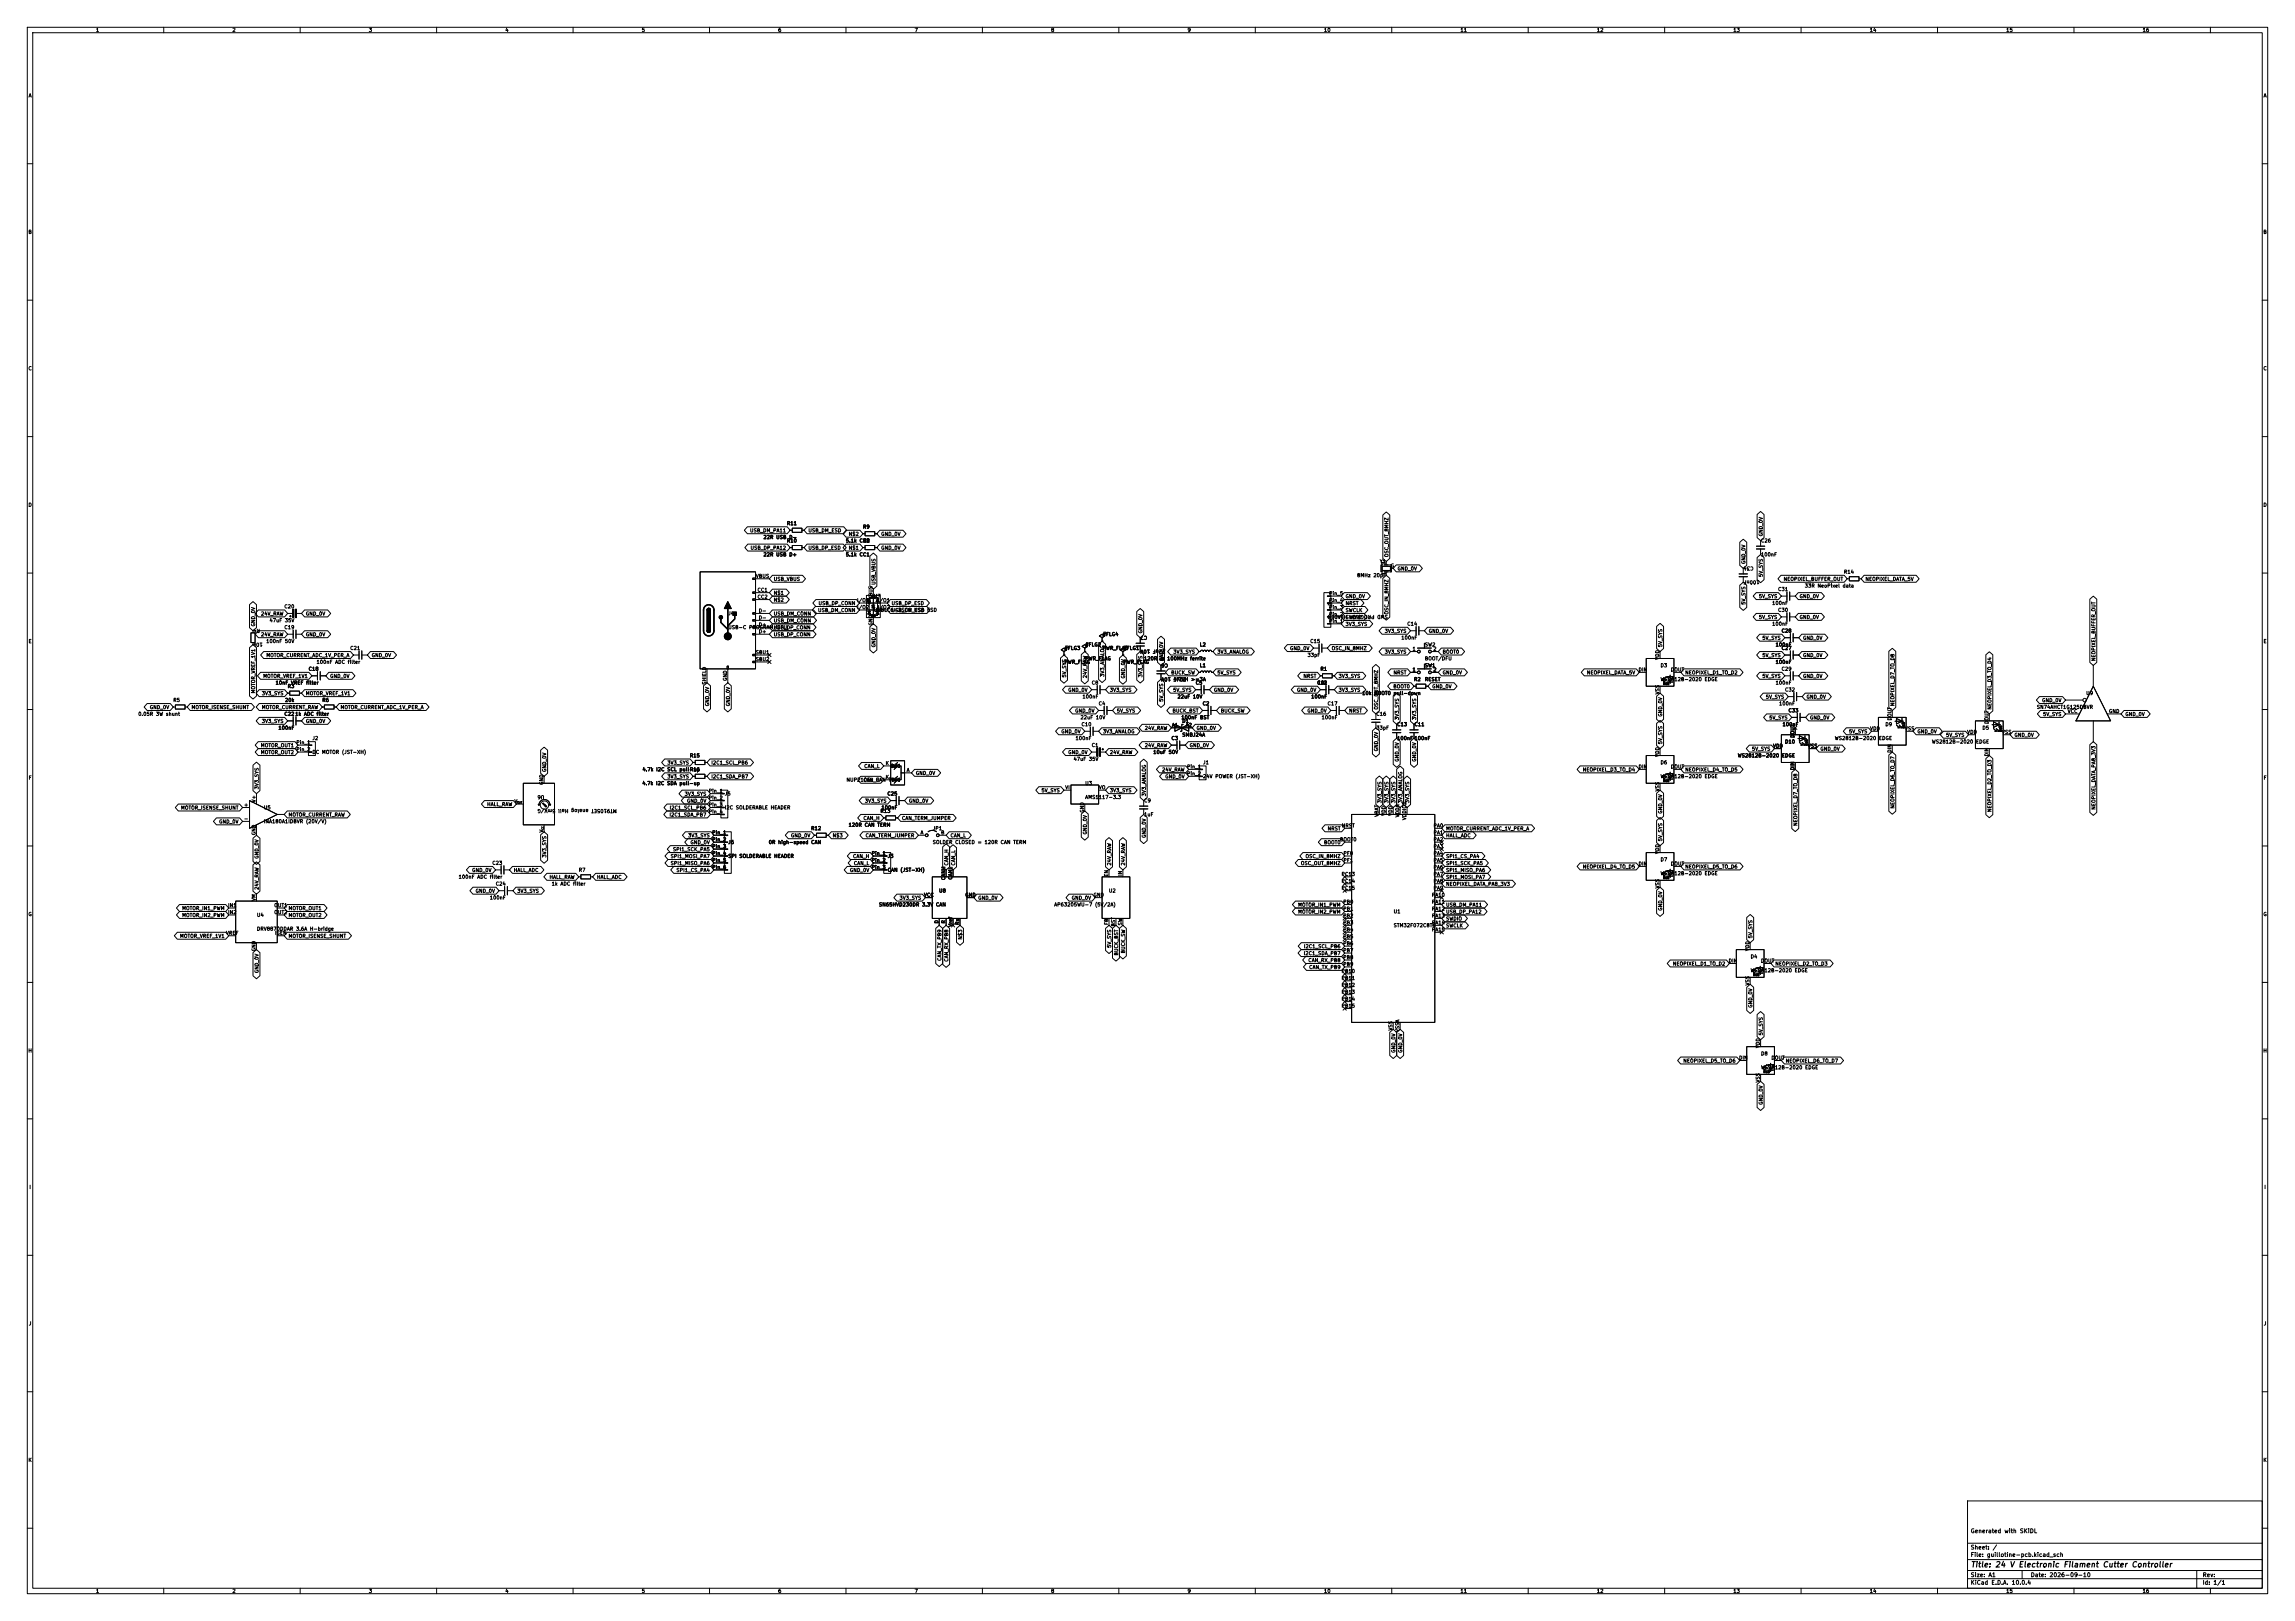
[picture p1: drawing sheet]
<svg xmlns="http://www.w3.org/2000/svg" width="841mm" height="594mm" viewBox="0 0 841 594" stroke-linecap="round" stroke-linejoin="round" font-family="sans-serif">
<defs><g id="words">
<text font-size="2" x="722" y="574.8">Title: 24 V Electronic Filament Cutter Controller</text>
<g font-size="1.5">
<text x="722" y="562.2">Generated with SKiDL</text>
<text x="722" y="568.2">Sheet: /</text>
<text x="722" y="570.9">File: guillotine-pcb.kicad_sch</text>
<text x="722" y="581.1">KiCad E.D.A. 10.0.4</text>
<text x="722" y="578.3">Size: A1</text>
<text x="744" y="578.3">Date: 2026-09-10</text>
<text x="807" y="578.3">Rev:</text>
<text x="807" y="581.1">Id: 1/1</text>
</g>
<g font-size="1.3">
<text x="35" y="12">1</text>
<text x="85" y="12">2</text>
<text x="135" y="12">3</text>
<text x="185" y="12">4</text>
<text x="235" y="12">5</text>
<text x="285" y="12">6</text>
<text x="335" y="12">7</text>
<text x="385" y="12">8</text>
<text x="435" y="12">9</text>
<text x="485" y="12">10</text>
<text x="535" y="12">11</text>
<text x="585" y="12">12</text>
<text x="635" y="12">13</text>
<text x="685" y="12">14</text>
<text x="735" y="12">15</text>
<text x="785" y="12">16</text>
<text x="10.3" y="36">A</text>
<text x="829.3" y="36">A</text>
<text x="10.3" y="86">B</text>
<text x="829.2" y="86">B</text>
<text x="10.3" y="136">C</text>
<text x="829.2" y="136">C</text>
<text x="10.3" y="186">D</text>
<text x="829.2" y="186">D</text>
<text x="274.7" y="195.4">USB_DM_PA11</text>
<text x="279.6" y="197.8">22R USB D-</text>
<text x="288.2" y="192.7">R11</text>
<text x="296.1" y="195.4">USB_DM_ESD</text>
<text x="310.8" y="196.6">N$2</text>
<text x="316.1" y="194">R9</text>
<text x="322.7" y="196.6">GND_0V</text>
<text x="646.2" y="196.7" transform="rotate(-90 646.2 196.7)">GND_0V</text>
<text x="274.9" y="201.7">USB_DP_PA12</text>
<text x="288.2" y="199.1">R10</text>
<text x="296.1" y="201.7">USB_DP_ESD</text>
<text x="309.8" y="199.1">5.1k CC2</text>
<text x="310.8" y="201.7">N$1</text>
<text x="316.1" y="199.1">R8</text>
<text x="322.7" y="201.7">GND_0V</text>
<text x="645.2" y="199.1">C26</text>
<text x="279.6" y="204.2">22R USB D+</text>
<text x="309.8" y="204.2">5.1k CC1</text>
<text x="505.5" y="206.7">Y1</text>
<text x="508" y="207.1" transform="rotate(-90 508 207.1)">3</text>
<text x="509.1" y="204.3" transform="rotate(-90 509.1 204.3)">OSC_OUT_8MHZ</text>
<text x="509.5" y="208.3">G</text>
<text x="512" y="209.3">GND_0V</text>
<text x="639.9" y="206.9" transform="rotate(-90 639.9 206.9)">GND_0V</text>
<text x="642.7" y="207.3" transform="rotate(-180 642.7 207.3)">C34</text>
<text x="645.2" y="204.2">100nF</text>
<text x="276.8" y="212.1">VBUS</text>
<text x="283.4" y="213.2">USB_VBUS</text>
<text x="321.1" y="214.5" transform="rotate(-90 321.1 214.5)">USB_VBUS</text>
<text x="497.1" y="211.8">8MHz 20pF</text>
<text x="508" y="210.9" transform="rotate(-90 508 210.9)">1</text>
<text x="644.9" y="212.4" transform="rotate(-180 644.9 212.4)">100nF</text>
<text x="646.2" y="211.6" transform="rotate(-90 646.2 211.6)">5V_SYS</text>
<text x="653.4" y="213.2">NEOPIXEL_BUFFER_OUT</text>
<text x="661.2" y="215.6">33R NeoPixel data</text>
<text x="675.5" y="210.5">R14</text>
<text x="683.4" y="213.2">NEOPIXEL_DATA_5V</text>
<text x="277.4" y="217.1">CC1</text>
<text x="277.4" y="219.7">CC2</text>
<text x="283.4" y="220.8">N$2</text>
<text x="283.4" y="218.2">N$1</text>
<text x="313.9" y="221">I/O1</text>
<text x="320" y="219.7" transform="rotate(-90 320 219.7)">VBUS</text>
<text x="320" y="219.4">U7</text>
<text x="321.5" y="221">I/O1</text>
<text x="486.9" y="221">Pin_4</text>
<text x="486.9" y="218.4">Pin_5</text>
<text x="488.8" y="220" transform="rotate(-180 488.8 220)">J7</text>
<text x="492.9" y="219.5">GND_0V</text>
<text x="639.9" y="221.8" transform="rotate(-90 639.9 221.8)">5V_SYS</text>
<text x="644.4" y="219.5">5V_SYS</text>
<text x="649.2" y="222">100nF</text>
<text x="651.4" y="216.9">C31</text>
<text x="659.3" y="219.5">GND_0V</text>
<text x="95.5" y="225.9">24V_RAW</text>
<text x="104" y="223.2">C20</text>
<text x="111.9" y="225.9">GND_0V</text>
<text x="266.7" y="225.8">J4</text>
<text x="277.9" y="224.8">D-</text>
<text x="277.9" y="227.3">D-</text>
<text x="283.4" y="225.9">USB_DM_CONN</text>
<text x="299.6" y="224.6">USB_DM_CONN</text>
<text x="299.8" y="222">USB_DP_CONN</text>
<text x="313.9" y="223.5">I/O2</text>
<text x="320" y="224.5">USBLC6-2SC6 USB</text>
<text x="321.5" y="223.5">I/O2</text>
<text x="326.5" y="224.6">USB_DM_ESD ESD</text>
<text x="326.5" y="222">USB_DP_ESD</text>
<text x="486.9" y="226">Pin_2</text>
<text x="486.9" y="223.5">Pin_3</text>
<text x="492.9" y="227.1">SWDIO</text>
<text x="492.9" y="224.6">SWCLK</text>
<text x="492.9" y="222">NRST</text>
<text x="508.7" y="225.1" transform="rotate(-180 508.7 225.1)">SWD PROGRAM HEADER</text>
<text x="509.1" y="225.3" transform="rotate(-90 509.1 225.3)">OSC_IN_8MHZ</text>
<text x="644.4" y="227.1">5V_SYS</text>
<text x="651.4" y="224.5">C30</text>
<text x="659.3" y="227.1">GND_0V</text>
<text x="93.8" y="229.7" transform="rotate(-90 93.8 229.7)">GND_0V</text>
<text x="95.4" y="230.2" transform="rotate(-180 95.4 230.2)">R4</text>
<text x="95.5" y="233.5">24V_RAW</text>
<text x="98.6" y="228.3">47uF 35V</text>
<text x="104" y="230.8">C19</text>
<text x="111.9" y="233.5">GND_0V</text>
<text x="266.7" y="230.8">USB-C PROGRAM/DFU</text>
<text x="277.9" y="229.8">D+</text>
<text x="277.9" y="232.4">D+</text>
<text x="283.4" y="228.4">USB_DM_CONN</text>
<text x="283.4" y="230.9">USB_DP_CONN</text>
<text x="283.4" y="233.5">USB_DP_CONN</text>
<text x="320" y="229.4" transform="rotate(-90 320 229.4)">GND</text>
<text x="403.9" y="233.4">#FLG4</text>
<text x="418.9" y="232.3" transform="rotate(-90 418.9 232.3)">GND_0V</text>
<text x="420.5" y="232.7" transform="rotate(-180 420.5 232.7)">C7</text>
<text x="486.9" y="228.6">Pin_1</text>
<text x="492.9" y="229.7">3V3_SYS</text>
<text x="507.3" y="232.2">3V3_SYS</text>
<text x="515.5" y="229.6">C14</text>
<text x="523.4" y="232.2">GND_0V</text>
<text x="649.2" y="229.6">100nF</text>
<text x="652.7" y="232.1">C28</text>
<text x="10.3" y="236">E</text>
<text x="96.4" y="235.2" transform="rotate(-180 96.4 235.2)">10k</text>
<text x="97.4" y="235.9">100nF 50V</text>
<text x="128.2" y="238.5">C21</text>
<text x="321.1" y="237.4" transform="rotate(-90 321.1 237.4)">GND_0V</text>
<text x="389.9" y="238.5">#FLG3</text>
<text x="397.5" y="237.2">#FLG2</text>
<text x="403.9" y="238.5">PWR_FLAG</text>
<text x="411.5" y="238.5">#FLG1</text>
<text x="427.2" y="237.8" transform="rotate(-180 427.2 237.8)">22uF 10V</text>
<text x="429.8" y="239.8">3V3_SYS</text>
<text x="439.5" y="237.2">L2</text>
<text x="445.9" y="239.8">3V3_ANALOG</text>
<text x="472.6" y="238.6">GND_0V</text>
<text x="480" y="235.9">C15</text>
<text x="487.8" y="238.6">OSC_IN_8MHZ</text>
<text x="507.3" y="239.8">3V3_SYS</text>
<text x="513.4" y="234.7">100nF</text>
<text x="517.5" y="238.7">1</text>
<text x="522" y="237.2">SW2</text>
<text x="525.1" y="238.7">2</text>
<text x="528.5" y="239.8">BOOT0</text>
<text x="609.4" y="237.3" transform="rotate(-90 609.4 237.3)">5V_SYS</text>
<text x="645.6" y="234.7">5V_SYS</text>
<text x="650.5" y="237.2">100nF</text>
<text x="652.7" y="238.5">C27</text>
<text x="660.6" y="234.7">GND_0V</text>
<text x="829.3" y="236">E</text>
<text x="97.4" y="241.1">MOTOR_CURRENT_ADC_1V_PER_A</text>
<text x="115.8" y="243.5">100nF ADC filter</text>
<text x="136" y="241.1">GND_0V</text>
<text x="276.8" y="240">SBU1</text>
<text x="276.8" y="242.5">SBU2</text>
<text x="389.9" y="243.5">PWR_FLAG</text>
<text x="397.5" y="242.3">PWR_FLAG</text>
<text x="411.5" y="243.5">PWR_FLAG</text>
<text x="419.1" y="242.3">120R</text>
<text x="424.9" y="242.3">@</text>
<text x="426.5" y="242.4" transform="rotate(-90 426.5 242.4)">GND_0V</text>
<text x="427.5" y="242.3">100MHz ferrite</text>
<text x="428.1" y="242.9" transform="rotate(-180 428.1 242.9)">C6</text>
<text x="439.5" y="244.8">L1</text>
<text x="479" y="241">33pF</text>
<text x="522" y="242.3">BOOT/DFU</text>
<text x="522" y="244.8">SW1</text>
<text x="608.3" y="241.9" transform="rotate(-90 608.3 241.9)">VDD</text>
<text x="608.3" y="244.8">D3</text>
<text x="645.6" y="241.1">5V_SYS</text>
<text x="650.5" y="243.5">100nF</text>
<text x="660.6" y="241.1">GND_0V</text>
<text x="768.1" y="242.4" transform="rotate(-90 768.1 242.4)">NEOPIXEL_BUFFER_OUT</text>
<text x="96.3" y="248.7">MOTOR_VREF_1V1</text>
<text x="100.8" y="251.2">10nF VREF filter</text>
<text x="112.9" y="246.1">C18</text>
<text x="120.8" y="248.7">GND_0V</text>
<text x="259.1" y="251" transform="rotate(-90 259.1 251)">SHIELD</text>
<text x="266.7" y="249.7" transform="rotate(-90 266.7 249.7)">GND</text>
<text x="391" y="248.4" transform="rotate(-90 391 248.4)">5V_SYS</text>
<text x="398.6" y="248.7" transform="rotate(-90 398.6 248.7)">24V_RAW</text>
<text x="399.9" y="251.2">C8</text>
<text x="404.9" y="248.2" transform="rotate(-90 404.9 248.2)">3V3_ANALOG</text>
<text x="412.5" y="248.8" transform="rotate(-90 412.5 248.8)">GND_0V</text>
<text x="418.9" y="248.4" transform="rotate(-90 418.9 248.4)">3V3_SYS</text>
<text x="429" y="247.4">BUCK_SW</text>
<text x="429.8" y="249.9">4.7uH &gt;=3A</text>
<text x="434.8" y="247.9" transform="rotate(-180 434.8 247.9)">22uF 10V</text>
<text x="438" y="251.2">C5</text>
<text x="445.9" y="247.4">5V_SYS</text>
<text x="477.5" y="248.7">NRST</text>
<text x="482.5" y="251.2">C12</text>
<text x="482.7" y="251.2">10k</text>
<text x="483.7" y="246.1">R1</text>
<text x="490.4" y="248.7">3V3_SYS</text>
<text x="510.5" y="247.4">NRST</text>
<text x="517.5" y="246.4">1</text>
<text x="518" y="249.9">R2</text>
<text x="522" y="249.9">RESET</text>
<text x="525.1" y="246.4">2</text>
<text x="528.5" y="247.4">GND_0V</text>
<text x="581.4" y="247.4">NEOPIXEL_DATA_5V</text>
<text x="600.3" y="246.4">DIN</text>
<text x="608.3" y="249.9">WS2812B-2020 EDGE</text>
<text x="612.1" y="246.4">DOUT</text>
<text x="617.4" y="247.4">NEOPIXEL_D1_TO_D2</text>
<text x="645.6" y="248.7">5V_SYS</text>
<text x="650.5" y="251.2">100nF</text>
<text x="652.7" y="246.1">C29</text>
<text x="660.6" y="248.7">GND_0V</text>
<text x="63.3" y="257.5">R5</text>
<text x="93.8" y="254.2" transform="rotate(-90 93.8 254.2)">MOTOR_VREF_1V1</text>
<text x="95.8" y="255.1">3V3_SYS</text>
<text x="104.3" y="257.5">20k</text>
<text x="105.3" y="252.4">R3</text>
<text x="111.9" y="255.1">MOTOR_VREF_1V1</text>
<text x="118" y="257.5">R6</text>
<text x="391.3" y="253.8">GND_0V</text>
<text x="396.5" y="256.2">100nF</text>
<text x="406.6" y="253.8">3V3_SYS</text>
<text x="426.5" y="257.3" transform="rotate(-90 426.5 257.3)">5V_SYS</text>
<text x="429.7" y="253.8">5V_SYS</text>
<text x="431.3" y="256.2">22uF 10V</text>
<text x="444.7" y="253.8">GND_0V</text>
<text x="475.1" y="253.8">GND_0V</text>
<text x="480.3" y="256.2">100nF</text>
<text x="490.4" y="253.8">3V3_SYS</text>
<text x="499" y="255">10k</text>
<text x="503.4" y="255">BOOT0 pull-down</text>
<text x="510.4" y="252.5">BOOT0</text>
<text x="524.7" y="252.5">GND_0V</text>
<text x="608.3" y="254.6" transform="rotate(-90 608.3 254.6)">VSS</text>
<text x="646.9" y="256.3">5V_SYS</text>
<text x="654" y="253.7">C32</text>
<text x="661.8" y="256.3">GND_0V</text>
<text x="748.2" y="257.6">GND_0V</text>
<text x="764.3" y="255">U9</text>
<text x="50.5" y="262.6">0.05R 3W shunt</text>
<text x="54.7" y="260.1">GND_0V</text>
<text x="70" y="260.1">MOTOR_ISENSE_SHUNT</text>
<text x="95.8" y="260.1">MOTOR_CURRENT_RAW</text>
<text x="104" y="262.6">C221k ADC filter</text>
<text x="124.6" y="260.1">MOTOR_CURRENT_ADC_1V_PER_A</text>
<text x="260.1" y="259" transform="rotate(-90 260.1 259)">GND_0V</text>
<text x="267.8" y="259" transform="rotate(-90 267.8 259)">GND_0V</text>
<text x="393.8" y="261.4">GND_0V</text>
<text x="395.8" y="263.9">22uF 10V</text>
<text x="402.4" y="258.8">C4</text>
<text x="409.1" y="261.4">5V_SYS</text>
<text x="429.5" y="261.4">BUCK_BST</text>
<text x="432.7" y="263.9">100nF BST</text>
<text x="440.5" y="258.8">C2</text>
<text x="447.2" y="261.4">BUCK_SW</text>
<text x="478.9" y="261.4">GND_0V</text>
<text x="484.1" y="263.9">100nF</text>
<text x="486.3" y="258.8">C17</text>
<text x="494.2" y="261.4">NRST</text>
<text x="504.2" y="262.6">C16</text>
<text x="505.3" y="260.2" transform="rotate(-90 505.3 260.2)">OSC_OUT_8MHZ</text>
<text x="609.4" y="262.8" transform="rotate(-90 609.4 262.8)">GND_0V</text>
<text x="648.2" y="264">5V_SYS</text>
<text x="651.8" y="258.8">100nF</text>
<text x="655.2" y="261.3">C33</text>
<text x="663.1" y="264">GND_0V</text>
<text x="694.5" y="258.9" transform="rotate(-90 694.5 258.9)">NEOPIXEL_D7_TO_D8</text>
<text x="730" y="260.2" transform="rotate(-90 730 260.2)">NEOPIXEL_D3_TO_D4</text>
<text x="746.2" y="260.1">SN74AHCT1G125DBVR</text>
<text x="748.5" y="262.7">5V_SYS</text>
<text x="757.5" y="261.6">VCC</text>
<text x="772.7" y="261.6">GND</text>
<text x="778.7" y="262.7">GND_0V</text>
<text x="95.8" y="265.2">3V3_SYS</text>
<text x="101.9" y="267.7">100nF</text>
<text x="111.9" y="265.2">GND_0V</text>
<text x="388.7" y="269">GND_0V</text>
<text x="396.1" y="266.4">C10</text>
<text x="404" y="269">3V3_ANALOG</text>
<text x="419.3" y="267.8">24V_RAW</text>
<text x="429.3" y="266.7">A1</text>
<text x="433.1" y="265.1">D1</text>
<text x="434.4" y="266.7">A2</text>
<text x="438.3" y="267.8">GND_0V</text>
<text x="504.2" y="267.7">33pF</text>
<text x="511.8" y="266.4">C13</text>
<text x="512.9" y="264" transform="rotate(-90 512.9 264)">3V3_SYS</text>
<text x="518.2" y="266.4">C11</text>
<text x="519.2" y="264" transform="rotate(-90 519.2 264)">3V3_SYS</text>
<text x="653.1" y="266.4">100nF</text>
<text x="677.4" y="269">5V_SYS</text>
<text x="685.2" y="267.9">VDD</text>
<text x="690.7" y="266.4">D9</text>
<text x="693.4" y="264.2" transform="rotate(-90 693.4 264.2)">DOUT</text>
<text x="697.9" y="267.9">VSS</text>
<text x="702.5" y="269">GND_0V</text>
<text x="720.7" y="269.2">VDD</text>
<text x="726.3" y="267.7">D5</text>
<text x="729" y="265.4" transform="rotate(-90 729 265.4)">DOUT</text>
<text x="733.5" y="269.2">VSS</text>
<text x="95.4" y="274.1">MOTOR_OUT1</text>
<text x="108.4" y="273">Pin_1</text>
<text x="108.4" y="275.6">Pin_2</text>
<text x="114.3" y="271.5">J2</text>
<text x="394" y="271.5">100nF</text>
<text x="399.9" y="274">C1</text>
<text x="419.3" y="274.1">24V_RAW</text>
<text x="429.1" y="271.5">C3</text>
<text x="433.1" y="270.2">SMBJ24A</text>
<text x="435.8" y="274.1">GND_0V</text>
<text x="505.3" y="275.5" transform="rotate(-90 505.3 275.5)">GND_0V</text>
<text x="511.8" y="271.5">100nF 100nF</text>
<text x="609.4" y="272.9" transform="rotate(-90 609.4 272.9)">5V_SYS</text>
<text x="641.8" y="275.4">5V_SYS</text>
<text x="649.6" y="274.3">VDD</text>
<text x="654" y="272.8">D10</text>
<text x="657.8" y="270.5" transform="rotate(-90 657.8 270.5)">DOUT</text>
<text x="662.4" y="274.3">VSS</text>
<text x="666.9" y="275.4">GND_0V</text>
<text x="672.2" y="271.5">WS2812B-2020</text>
<text x="688.4" y="271.5">EDGE</text>
<text x="707.8" y="272.8">WS2812B-2020</text>
<text x="713" y="270.3">5V_SYS</text>
<text x="723.9" y="272.8">EDGE</text>
<text x="738" y="270.3">GND_0V</text>
<text x="95.4" y="276.7">MOTOR_OUT2</text>
<text x="114.3" y="276.6">DC MOTOR (JST-XH)</text>
<text x="244.4" y="280.5">3V3_SYS</text>
<text x="252.6" y="277.8">R15</text>
<text x="260.5" y="280.5">I2C1_SCL_PB6</text>
<text x="316.5" y="281.7">CAN_L</text>
<text x="324.4" y="280.6">K</text>
<text x="326.2" y="281.6">D2</text>
<text x="391.3" y="276.7">GND_0V</text>
<text x="393.2" y="279.1">47uF 35V</text>
<text x="406.6" y="276.7">24V_RAW</text>
<text x="422.5" y="276.6">10uF 50V</text>
<text x="434.8" y="281.9">Pin_1</text>
<text x="440.7" y="280.4">J1</text>
<text x="512.9" y="279.3" transform="rotate(-90 512.9 279.3)">GND_0V</text>
<text x="519.2" y="279.3" transform="rotate(-90 519.2 279.3)">GND_0V</text>
<text x="600.3" y="281.9">DIN</text>
<text x="608.3" y="277.5" transform="rotate(-90 608.3 277.5)">VDD</text>
<text x="608.3" y="280.4">D6</text>
<text x="612.1" y="281.9">DOUT</text>
<text x="636.7" y="277.8">WS2812B-2020</text>
<text x="652.8" y="277.8">EDGE</text>
<text x="693.4" y="276" transform="rotate(-90 693.4 276)">DIN</text>
<text x="729" y="277.3" transform="rotate(-90 729 277.3)">DIN</text>
<text x="10.3" y="286">F</text>
<text x="199.4" y="287.8" transform="rotate(-90 199.4 287.8)">GND</text>
<text x="200.5" y="283.1" transform="rotate(-90 200.5 283.1)">GND_0V</text>
<text x="235.2" y="288">4.7k I2C SDA pull-up</text>
<text x="235.3" y="282.9">4.7k I2C SCL pull-up</text>
<text x="244.4" y="285.5">3V3_SYS</text>
<text x="252.6" y="282.9">R16</text>
<text x="260.5" y="285.5">I2C1_SDA_PB7</text>
<text x="310" y="286.7">NUP2105L CAN TVS</text>
<text x="316.2" y="286.8">CAN_H</text>
<text x="324.4" y="285.7">K</text>
<text x="332.1" y="283.2">A</text>
<text x="335.4" y="284.3">GND_0V</text>
<text x="397.5" y="288">U3</text>
<text x="425.7" y="283">24V_RAW</text>
<text x="426.8" y="285.5">GND_0V</text>
<text x="434.8" y="284.5">Pin_2</text>
<text x="440.7" y="285.5">24V POWER (JST-XH)</text>
<text x="579.8" y="283">NEOPIXEL_D3_TO_D4</text>
<text x="608.3" y="285.5">WS2812B-2020 EDGE</text>
<text x="617.4" y="283">NEOPIXEL_D4_TO_D5</text>
<text x="657.8" y="282.4" transform="rotate(-90 657.8 282.4)">DIN</text>
<text x="829.3" y="286">F</text>
<text x="95" y="289.4" transform="rotate(-90 95 289.4)">3V3_SYS</text>
<text x="199.6" y="291.1" transform="rotate(-180 199.6 291.1)">U6</text>
<text x="250.7" y="291.9">3V3_SYS</text>
<text x="259.6" y="290.8">Pin_1</text>
<text x="259.6" y="293.3">Pin_2</text>
<text x="265.4" y="291.8">J5</text>
<text x="325" y="291.8">C25</text>
<text x="381.5" y="290.6">5V_SYS</text>
<text x="390.2" y="289.5">VI</text>
<text x="397.5" y="293.1">AMS1117-3.3</text>
<text x="402.5" y="289.5">VO</text>
<text x="406.6" y="290.6">3V3_SYS</text>
<text x="420.2" y="291.9" transform="rotate(-90 420.2 291.9)">3V3_ANALOG</text>
<text x="608.3" y="290.1" transform="rotate(-90 608.3 290.1)">VSS</text>
<text x="66.2" y="297">MOTOR_ISENSE_SHUNT</text>
<text x="89.3" y="295.9">+</text>
<text x="94" y="294.2" transform="rotate(-90 94 294.2)">V+</text>
<text x="96.5" y="296.9">U5</text>
<text x="105.6" y="299.5">MOTOR_CURRENT_RAW</text>
<text x="178.3" y="295.7">HALL_RAW</text>
<text x="188.4" y="294.6">V</text>
<text x="226.2" y="296.2" transform="rotate(-180 226.2 296.2)">MT9105ET analog Hall 5mV/G</text>
<text x="245.2" y="299.5">I2C1_SDA_PB7</text>
<text x="245.2" y="297">I2C1_SCL_PB6</text>
<text x="251.6" y="294.4">GND_0V</text>
<text x="259.6" y="295.9">Pin_3</text>
<text x="259.6" y="298.4">Pin_4</text>
<text x="265.4" y="296.9">I2C SOLDERABLE HEADER</text>
<text x="316.8" y="294.4">3V3_SYS</text>
<text x="322.5" y="298.2">R13</text>
<text x="322.9" y="296.9">100nF</text>
<text x="332.9" y="294.4">GND_0V</text>
<text x="397.5" y="297.9" transform="rotate(-90 397.5 297.9)">GND</text>
<text x="419.1" y="294.3">C9</text>
<text x="419.1" y="299.4">1uF</text>
<text x="505.4" y="299.5" transform="rotate(-90 505.4 299.5)">VBAT</text>
<text x="506.5" y="294.5" transform="rotate(-90 506.5 294.5)">3V3_SYS</text>
<text x="508" y="299.1" transform="rotate(-90 508 299.1)">VDD</text>
<text x="509.1" y="294.5" transform="rotate(-90 509.1 294.5)">3V3_SYS</text>
<text x="510.5" y="299.1" transform="rotate(-90 510.5 299.1)">VDD</text>
<text x="511.6" y="294.5" transform="rotate(-90 511.6 294.5)">3V3_SYS</text>
<text x="513.1" y="299.6" transform="rotate(-90 513.1 299.6)">VDDA</text>
<text x="514.1" y="294.5" transform="rotate(-90 514.1 294.5)">3V3_ANALOG</text>
<text x="516.7" y="294.5" transform="rotate(-90 516.7 294.5)">3V3_SYS</text>
<text x="609.4" y="298.3" transform="rotate(-90 609.4 298.3)">GND_0V</text>
<text x="694.5" y="296.5" transform="rotate(-90 694.5 296.5)">NEOPIXEL_D6_TO_D7</text>
<text x="730" y="297.7" transform="rotate(-90 730 297.7)">NEOPIXEL_D2_TO_D3</text>
<text x="768.1" y="296.9" transform="rotate(-90 768.1 296.9)">NEOPIXEL_DATA_PA8_3V3</text>
<text x="80.1" y="302.1">GND_0V</text>
<text x="89.3" y="301">-</text>
<text x="96.5" y="302">INA180A1IDBVR (20V/V)</text>
<text x="199.4" y="305.2" transform="rotate(-90 199.4 305.2)">V</text>
<text x="297.1" y="304.5">R12</text>
<text x="310.8" y="303.2">120R CAN TERM</text>
<text x="316.2" y="300.8">CAN_H</text>
<text x="330.4" y="300.8">CAN_TERM_JUMPER</text>
<text x="341.6" y="304.5">JP1</text>
<text x="398.6" y="305.9" transform="rotate(-90 398.6 305.9)">GND_0V</text>
<text x="486.4" y="304.6">NRST</text>
<text x="491.5" y="303.5">NRST</text>
<text x="515.6" y="300.7" transform="rotate(-90 515.6 300.7)">VDDIO2</text>
<text x="525.2" y="303.5">PA0</text>
<text x="529.7" y="304.6">MOTOR_CURRENT_ADC_1V_PER_A</text>
<text x="658.9" y="302.8" transform="rotate(-90 658.9 302.8)">NEOPIXEL_D7_TO_D8</text>
<text x="94" y="306.2" transform="rotate(-90 94 306.2)">GND</text>
<text x="252" y="307.1">3V3_SYS</text>
<text x="252.9" y="309.7">GND_0V</text>
<text x="260.8" y="306">Pin_1</text>
<text x="260.8" y="308.6">Pin_2</text>
<text x="260.8" y="311.1">Pin_3</text>
<text x="266.7" y="309.6">J6</text>
<text x="281.5" y="309.6">0R high-speed CAN</text>
<text x="289.7" y="307.1">GND_0V</text>
<text x="305" y="307.1">N$3</text>
<text x="317" y="307.1">CAN_TERM_JUMPER</text>
<text x="337.2" y="306">A</text>
<text x="341.6" y="309.6">SOLDER CLOSED = 120R CAN TERM</text>
<text x="344.7" y="306">B</text>
<text x="348.1" y="307.1">CAN_L</text>
<text x="420.2" y="307.2" transform="rotate(-90 420.2 307.2)">GND_0V</text>
<text x="485" y="309.7">BOOT0</text>
<text x="490.9" y="308.6">BOOT0</text>
<text x="525.2" y="306">PA1</text>
<text x="525.2" y="308.6">PA2</text>
<text x="525.2" y="311.1">PA3</text>
<text x="529.7" y="307.1">HALL_ADC</text>
<text x="609.4" y="308.5" transform="rotate(-90 609.4 308.5)">5V_SYS</text>
<text x="95" y="314.8" transform="rotate(-90 95 314.8)">GND_0V</text>
<text x="180.2" y="317.2">C23</text>
<text x="200.5" y="314.4" transform="rotate(-90 200.5 314.4)">3V3_SYS</text>
<text x="245.6" y="317.3">SPI1_MISO_PA6</text>
<text x="245.6" y="314.8">SPI1_MOSI_PA7</text>
<text x="246.4" y="312.2">SPI1_SCK_PA5</text>
<text x="260.8" y="313.7">Pin_4</text>
<text x="260.8" y="316.2">Pin_5</text>
<text x="266.7" y="314.7">SPI SOLDERABLE HEADER</text>
<text x="312.4" y="314.8">CAN_H</text>
<text x="312.7" y="317.3">CAN_L</text>
<text x="319.2" y="313.7">Pin_1</text>
<text x="319.2" y="316.2">Pin_2</text>
<text x="325.1" y="314.7">J3</text>
<text x="347.8" y="317.3" transform="rotate(-90 347.8 317.3)">CAN_H</text>
<text x="350.3" y="317.3" transform="rotate(-90 350.3 317.3)">CAN_L</text>
<text x="407.5" y="317.3" transform="rotate(-90 407.5 317.3)">24V_RAW</text>
<text x="412.5" y="317.3" transform="rotate(-90 412.5 317.3)">24V_RAW</text>
<text x="476.6" y="317.3">OSC_OUT_8MHZ</text>
<text x="478.2" y="314.8">OSC_IN_8MHZ</text>
<text x="492.1" y="313.7">PF0</text>
<text x="492.1" y="316.2">PF1</text>
<text x="525.2" y="313.7">PA4</text>
<text x="525.2" y="316.2">PA5</text>
<text x="529.7" y="317.3">SPI1_SCK_PA5</text>
<text x="529.7" y="314.8">SPI1_CS_PA4</text>
<text x="600.3" y="317.5">DIN</text>
<text x="608.3" y="313.1" transform="rotate(-90 608.3 313.1)">VDD</text>
<text x="608.3" y="315.9">D7</text>
<text x="612.1" y="317.5">DOUT</text>
<text x="167.9" y="322.3">100nF ADC filter</text>
<text x="172.8" y="319.8">GND_0V</text>
<text x="188.1" y="319.8">HALL_ADC</text>
<text x="201.2" y="322.4">HALL_RAW</text>
<text x="211.9" y="319.7">R7</text>
<text x="218.6" y="322.4">HALL_ADC</text>
<text x="247.7" y="319.8">SPI1_CS_PA4</text>
<text x="260.8" y="318.7">Pin_6</text>
<text x="311.3" y="319.8">GND_0V</text>
<text x="319.2" y="318.7">Pin_3</text>
<text x="325.1" y="319.7">CAN (JST-XH)</text>
<text x="346.7" y="322.7" transform="rotate(-90 346.7 322.7)">CANH</text>
<text x="349.2" y="322.5" transform="rotate(-90 349.2 322.5)">CANL</text>
<text x="406.4" y="321.4" transform="rotate(-90 406.4 321.4)">EN</text>
<text x="411.5" y="321.1" transform="rotate(-90 411.5 321.1)">IN</text>
<text x="491.4" y="321.3">PC13</text>
<text x="491.4" y="323.8">PC14</text>
<text x="525.2" y="318.7">PA6</text>
<text x="525.2" y="321.3">PA7</text>
<text x="525.2" y="323.8">PA8</text>
<text x="529.7" y="322.4">SPI1_MOSI_PA7</text>
<text x="529.7" y="319.8">SPI1_MISO_PA6</text>
<text x="579.8" y="318.6">NEOPIXEL_D4_TO_D5</text>
<text x="608.3" y="321">WS2812B-2020 EDGE</text>
<text x="617.4" y="318.6">NEOPIXEL_D5_TO_D6</text>
<text x="95" y="326.2" transform="rotate(-90 95 326.2)">24V_RAW</text>
<text x="174.1" y="327.5">GND_0V</text>
<text x="179.3" y="329.9">100nF</text>
<text x="181.5" y="324.8">C24</text>
<text x="189.4" y="327.5">3V3_SYS</text>
<text x="202" y="324.8">1k ADC filter</text>
<text x="329.5" y="330">3V3_SYS</text>
<text x="338.4" y="328.9">VCC</text>
<text x="344" y="327.4">U8</text>
<text x="353.6" y="328.9">GND</text>
<text x="358.3" y="330">GND_0V</text>
<text x="392.6" y="330">GND_0V</text>
<text x="400.6" y="328.9">GND</text>
<text x="406.2" y="327.4">U2</text>
<text x="491.4" y="326.4">PC15</text>
<text x="524.6" y="328.9">PA10</text>
<text x="525.2" y="326.4">PA9</text>
<text x="529.7" y="324.9">NEOPIXEL_DATA_PA8_3V3</text>
<text x="608.3" y="325.7" transform="rotate(-90 608.3 325.7)">VSS</text>
<text x="10.3" y="336">G</text>
<text x="66.6" y="333.8">MOTOR_IN1_PWM</text>
<text x="83.4" y="335.3">IN2</text>
<text x="83.4" y="332.7">IN1</text>
<text x="94" y="330.3" transform="rotate(-90 94 330.3)">VM</text>
<text x="100.3" y="332.7">OUT1</text>
<text x="100.3" y="335.3">OUT2</text>
<text x="105.6" y="333.8">MOTOR_OUT1</text>
<text x="321.9" y="332.4">SN65HVD230DR 3.3V CAN</text>
<text x="386.2" y="332.4">AP63205WU-7 (5V/2A)</text>
<text x="475.5" y="335.1">MOTOR_IN2_PWM</text>
<text x="475.5" y="332.5">MOTOR_IN1_PWM</text>
<text x="492.1" y="331.4">PB0</text>
<text x="492.1" y="334">PB1</text>
<text x="510.5" y="335">U1</text>
<text x="524.6" y="331.4">PA11</text>
<text x="524.6" y="334">PA12</text>
<text x="529.7" y="332.5">USB_DM_PA11</text>
<text x="529.7" y="335.1">USB_DP_PA12</text>
<text x="609.4" y="333.9" transform="rotate(-90 609.4 333.9)">GND_0V</text>
<text x="829.2" y="336">G</text>
<text x="66.6" y="336.3">MOTOR_IN2_PWM</text>
<text x="94" y="341.3">DRV8870DDAR 3.6A H-bridge</text>
<text x="94" y="336.3">U4</text>
<text x="105.6" y="336.3">MOTOR_OUT2</text>
<text x="344.1" y="338.6" transform="rotate(-90 344.1 338.6)">D</text>
<text x="346.7" y="338.6" transform="rotate(-90 346.7 338.6)">R</text>
<text x="349.2" y="339.8" transform="rotate(-90 349.2 339.8)">Vref</text>
<text x="351.8" y="339.1" transform="rotate(-90 351.8 339.1)">Rs</text>
<text x="406.4" y="339.1" transform="rotate(-90 406.4 339.1)">FB</text>
<text x="408.9" y="339.6" transform="rotate(-90 408.9 339.6)">BST</text>
<text x="411.5" y="339.3" transform="rotate(-90 411.5 339.3)">SW</text>
<text x="492.1" y="336.5">PB2</text>
<text x="492.1" y="339.1">PB3</text>
<text x="492.1" y="341.6">PB4</text>
<text x="510.5" y="340.1">STM32F072C8T6</text>
<text x="524.6" y="336.5">PA13</text>
<text x="524.6" y="339.1">PA14</text>
<text x="524.6" y="341.6">PA15</text>
<text x="529.7" y="337.6">SWDIO</text>
<text x="529.7" y="340.2">SWCLK</text>
<text x="65.8" y="344">MOTOR_VREF_1V1</text>
<text x="82.7" y="342.9">VREF</text>
<text x="100.6" y="342.9">ISEN</text>
<text x="105.6" y="344">MOTOR_ISENSE_SHUNT</text>
<text x="352.9" y="344.5" transform="rotate(-90 352.9 344.5)">N$3</text>
<text x="407.5" y="347.5" transform="rotate(-90 407.5 347.5)">5V_SYS</text>
<text x="477.6" y="347.8">I2C1_SCL_PB6</text>
<text x="492.1" y="344.1">PB5</text>
<text x="492.1" y="346.7">PB6</text>
<text x="642.4" y="344" transform="rotate(-90 642.4 344)">5V_SYS</text>
<text x="94" y="348.7" transform="rotate(-90 94 348.7)">GND</text>
<text x="345.2" y="352.3" transform="rotate(-90 345.2 352.3)">CAN_TX_PB9</text>
<text x="347.8" y="352.6" transform="rotate(-90 347.8 352.6)">CAN_RX_PB8</text>
<text x="410" y="350.3" transform="rotate(-90 410 350.3)">BUCK_BST</text>
<text x="412.5" y="349.5" transform="rotate(-90 412.5 349.5)">BUCK_SW</text>
<text x="477.6" y="350.3">I2C1_SDA_PB7</text>
<text x="479.3" y="352.9">CAN_RX_PB8</text>
<text x="492.1" y="349.2">PB7</text>
<text x="492.1" y="351.8">PB8</text>
<text x="633.3" y="353">DIN</text>
<text x="641.3" y="348.6" transform="rotate(-90 641.3 348.6)">VDD</text>
<text x="641.4" y="351.5">D4</text>
<text x="645.1" y="353">DOUT</text>
<text x="95" y="356.7" transform="rotate(-90 95 356.7)">GND_0V</text>
<text x="479.6" y="355.4">CAN_TX_PB9</text>
<text x="491.4" y="356.8">PB10</text>
<text x="491.4" y="359.4">PB11</text>
<text x="492.1" y="354.3">PB9</text>
<text x="612.9" y="354.1">NEOPIXEL_D1_TO_D2</text>
<text x="641.4" y="356.6">WS2812B-2020 EDGE</text>
<text x="650.4" y="354.1">NEOPIXEL_D2_TO_D3</text>
<text x="491.4" y="361.9">PB12</text>
<text x="491.4" y="364.5">PB13</text>
<text x="641.3" y="361.3" transform="rotate(-90 641.3 361.3)">VSS</text>
<text x="491.4" y="367">PB14</text>
<text x="491.4" y="369.5">PB15</text>
<text x="642.4" y="369.4" transform="rotate(-90 642.4 369.4)">GND_0V</text>
<text x="510.5" y="377.8" transform="rotate(-90 510.5 377.8)">VSS</text>
<text x="513.1" y="378.3" transform="rotate(-90 513.1 378.3)">VSSA</text>
<text x="646.2" y="379.6" transform="rotate(-90 646.2 379.6)">5V_SYS</text>
<text x="10.2" y="386">H</text>
<text x="511.6" y="386" transform="rotate(-90 511.6 386)">GND_0V</text>
<text x="514.1" y="386" transform="rotate(-90 514.1 386)">GND_0V</text>
<text x="616.7" y="389.7">NEOPIXEL_D5_TO_D6</text>
<text x="637.1" y="388.6">DIN</text>
<text x="645.1" y="384.2" transform="rotate(-90 645.1 384.2)">VDD</text>
<text x="645.2" y="387.1">D8</text>
<text x="649" y="388.6">DOUT</text>
<text x="654.2" y="389.7">NEOPIXEL_D6_TO_D7</text>
<text x="829.2" y="386">H</text>
<text x="645.2" y="392.1">WS2812B-2020 EDGE</text>
<text x="645.1" y="396.8" transform="rotate(-90 645.1 396.8)">VSS</text>
<text x="646.2" y="405" transform="rotate(-90 646.2 405)">GND_0V</text>
<text x="10.6" y="436">I</text>
<text x="829.6" y="436">I</text>
<text x="10.4" y="486">J</text>
<text x="829.4" y="486">J</text>
<text x="10.3" y="536">K</text>
<text x="829.2" y="536">K</text>
<text x="35" y="584">1</text>
<text x="85" y="584">2</text>
<text x="135" y="584">3</text>
<text x="185" y="584">4</text>
<text x="235" y="584">5</text>
<text x="285" y="584">6</text>
<text x="335" y="584">7</text>
<text x="385" y="584">8</text>
<text x="435" y="584">9</text>
<text x="485" y="584">10</text>
<text x="535" y="584">11</text>
<text x="585" y="584">12</text>
<text x="635" y="584">13</text>
<text x="685" y="584">14</text>
<text x="735" y="584">15</text>
<text x="785" y="584">16</text>
</g>
<g font-size=".8">
<text x="609.3" y="251.2">RGB</text>
<text x="698.2" y="267" transform="rotate(-90 698.2 267)">RGB</text>
<text x="733.8" y="268.2" transform="rotate(-90 733.8 268.2)">RGB</text>
<text x="662.6" y="273.3" transform="rotate(-90 662.6 273.3)">RGB</text>
<text x="609.3" y="286.7">RGB</text>
<text x="189.5" y="294.7">OUT</text>
<text x="199.5" y="304.1" transform="rotate(-90 199.5 304.1)">CC</text>
<text x="609.3" y="322.3">RGB</text>
<text x="642.3" y="357.8">RGB</text>
<text x="646.2" y="393.4">RGB</text>
</g>
</g></defs>
<g fill="none" stroke="#000" stroke-width=".37">
<path d="M10 10h821v574h-821zM12 12h817v570h-817zM60 10v2M110 10v2M160 10v2M210 10v2M260 10v2M310 10v2M360 10v2M410 10v2M460 10v2M510 10v2"/>
<path d="M560 10v2M610 10v2M660 10v2M710 10v2M760 10v2M810 10v2M10 60h2M829 60h2M10 110h2M829 110h2M10 160h2M829 160h2"/>
<path d="M273.9 193h14.5l1.2 1.3-1.2 1.3h-14.5l-1.1-1.3zM274.1 199.4h14.3l1.2 1.3-1.2 1.2h-14.3l-1.2-1.2zM289.6 194.3h.7M290.3 199.9h3.6v1.5h-3.6zM290.3 193.5h3.6v1.6h-3.6zM293.9 194.3h.7M295.8 193h13.4l1.1 1.3-1.1 1.3h-13.4l-1.2-1.3zM295.8 199.4h13.2l1.1 1.3-1.1 1.2h-13.2l-1.2-1.2zM310 199.4h5.1l1.1 1.3-1.1 1.2h-5.1l-1.1-1.2zM310 194.3h5.1l1.1 1.3-1.1 1.2h-5.1l-1.1-1.2zM316.2 195.6h.8M317 194.8h3.5v1.5h-3.5z"/>
<path d="M317 199.9h3.5v1.5h-3.5zM320.5 195.6h.8M322.4 194.3h8.5l1.1 1.3-1.1 1.2h-8.5l-1.1-1.2zM322.4 199.4h8.5l1.1 1.3-1.1 1.2h-8.5l-1.1-1.2zM506.7 188.7l1.3-1.1 1.3 1.1v15.9l-1.3 1.1-1.3-1.1zM637.5 198.7l1.3-1.1 1.3 1.1v8.5l-1.3 1.1-1.3-1.1zM643.9 188.5l1.3-1.1 1.2 1.1v8.5l-1.2 1.1-1.3-1.1zM645.2 198.1v2.1M10 210h2M256.5 209.5h20.4v35.6h-20.4zM275.8 211.8h1.1v.5h-1.1zM275.8 216.9h1.1v.5h-1.1z"/>
<path d="M275.8 219.5h1.1v.5h-1.1zM276.9 212.1h5M276.9 217.2h5M276.9 219.7h5M283.1 218.4h5l1.1 1.3-1.1 1.3h-5l-1.2-1.3zM283.1 210.8h11l1.1 1.3-1.1 1.3h-11l-1.2-1.3zM283.1 215.9h5l1.1 1.3-1.1 1.2h-5l-1.2-1.2zM289.6 200.7h.7M293.9 200.7h.7M299 219.7h14.8l1.2 1.3-1.2 1.2h-14.8l-1.1-1.2zM316.2 200.7h.8M317.5 218.2h5.1v8.1h-5.1z"/>
<path d="M318 219.5h1M318.5 219.5l.5 1h-1zM318.8 203.8l1.2-1.1 1.3 1.1v11l-1.3 1.1-1.2-1.1zM319.5 218.9h-1v6.7h1M320 215.9v2.5l-.5 .5h1l-.5 .6v5.5l-.5 .6h1l-.5 .5v2.5M320.5 218.9h1.1v6.7h-1.1M320.5 200.7h.8M321.1 219.5h1M321.6 219.5l.5 1h-1zM326.2 219.7h13.3l1.1 1.3-1.1 1.2h-13.3l-1.1-1.2zM485.1 217.2h2.6v12.7h-2.6zM486.4 218.3h1.3v.3h-1.3z"/>
<path d="M487.7 218.4h3.8M492.6 219.7h6.1l1.1 1.3-1.1 1.2h-6.1l-1.1-1.2zM492.6 217.2h8.5l1.1 1.2-1.1 1.3h-8.5l-1.1-1.3zM506.5 207.5h3v1.5h-3zM506.7 211.9l1.3-1.1 1.3 1.1v14.2l-1.3 1.2-1.3-1.2zM506.7 207h-.6v2.5h.6M508 205.7v1.3M508 209.5v1.3M509.3 207h.6v2.5h-.6M509.9 208.3h.6M511.7 207h8.4l1.1 1.3-1.1 1.2h-8.4l-1.2-1.2zM637.3 211.3h3"/>
<path d="M637.3 210.3h3M637.5 214.5l1.3-1.1 1.3 1.1v8.1l-1.3 1.1-1.3-1.1zM638.8 208.3v2M638.8 211.3v2.1M643.6 217.2h8.1l1.1 1.2-1.1 1.3h-8.1l-1.1-1.3zM643.6 201.2h3.1M643.6 200.2h3.1M643.9 204.3l1.3-1.1 1.2 1.1v8.1l-1.2 1.1-1.3-1.1zM645.2 201.2v2M652.6 210.8h23.2l1.1 1.3-1.1 1.3h-23.2l-1.1-1.3zM652.8 218.4h2M654.8 216.9v3.1"/>
<path d="M655.8 218.4h2.1M655.8 216.9v3.1M659 217.2h8.4l1.2 1.2-1.2 1.3h-8.4l-1.1-1.3zM676.9 212.1h.8M677.7 211.3h3.5v1.6h-3.5zM681.2 212.1h.8M683.1 210.8h19.1l1.1 1.3-1.1 1.3h-19.1l-1.1-1.3zM765.8 219.6l1.3-1.1 1.3 1.1v23.1l-1.3 1.1-1.3-1.1zM829 210h2M91.4 221.6l1.3-1.2 1.3 1.2v8.4l-1.3 1.1-1.3-1.1zM91.4 237.3l1.3-1.1 1.3 1.1v17.8l-1.3 1.1-1.3-1.1zM91.9 231.9h1.6v3.6h-1.6z"/>
<path d="M92.7 231.1v.8M92.7 235.5v.7M94.7 223.5h9.6l1.1 1.3-1.1 1.3h-9.6l-1.1-1.3zM94.7 231.1h9.6l1.1 1.3-1.1 1.3h-9.6l-1.1-1.3zM96.6 238.8h31.8l1.1 1.2-1.1 1.3h-31.8l-1.1-1.3zM105.4 224.8h1.9M105.4 232.4h2M106.2 225.8h.5M106.4 225.6v.5M107.3 223.3h.3v3h-.3zM107.4 230.9v3M108.5 230.9v3"/>
<path d="M108.5 232.4h2M108.6 224.8h1.9M111.6 231.1h8.5l1.1 1.3-1.1 1.3h-8.5l-1.1-1.3zM111.6 223.5h8.5l1.1 1.3-1.1 1.3h-8.5l-1.1-1.3zM131.6 238.5v3.1M132.6 238.5v3.1M135.7 238.8h8.5l1.1 1.2-1.1 1.3h-8.5l-1.1-1.3zM259.1 223.5l.2-.4 .4-.2 .5 .2 .1 .4M259.1 231.1l.2 .5 .4 .2 .5-.2 .1-.5M275.8 224.5h1.1v.5h-1.1zM275.8 227.1h1.1v.5h-1.1zM275.8 229.6h1.1v.5h-1.1z"/>
<path d="M275.8 232.2h1.1v.5h-1.1zM275.8 239.8h1.1v.5h-1.1zM276.9 224.8h5M276.9 232.4h5M276.9 229.9h5M276.9 227.3h5M281.3 239.4l1.2 1.2M282.5 239.4l-1.2 1.2M283.1 226.1h15l1.1 1.2-1.1 1.3h-15l-1.2-1.3zM283.1 228.6h14.8l1.1 1.3-1.1 1.2h-14.8l-1.2-1.2zM283.1 231.1h14.8l1.1 1.3-1.1 1.3h-14.8l-1.2-1.3zM283.1 223.5h15l1.1 1.3-1.1 1.3h-15l-1.2-1.3z"/>
<path d="M298.8 222.2h15l1.2 1.3-1.2 1.3h-15l-1.1-1.3zM315 221h10.1M315 223.5h10.1M318 224h1M318.5 224l.5 1h-1zM318.8 229.7l1.2-1.1 1.3 1.1v8.5l-1.3 1.1-1.2-1.1zM320 221.7l.5 1.1h-1zM320.5 221.7h-1v.4M321.1 224h1M321.6 224l.5 1h-1zM326.2 222.2h13.5l1.1 1.3-1.1 1.3h-13.5l-1.1-1.3zM389.9 238.8l1-.7-1-.6-1 .6 1 .7v1.2"/>
<path d="M396.2 239.9l1.3-1.1 1.3 1.1v9.6l-1.3 1.1-1.3-1.1zM397.5 237.5l1-.6-1-.7-1 .7 1 .6v1.3M397.5 238.8h.1M402.6 236.1l1.3-1.2 1.2 1.2v12.9l-1.2 1.1-1.3-1.1zM403.9 233.7l1-.7-1-.6-1.1 .6 1.1 .7v1.2M403.9 234.9h.1M411.5 238.8l1-.7-1-.6-1 .6 1 .7v1.2M416.3 236.7h3.1M416.3 235.7h3.1M416.6 239.9l1.2-1.1 1.3 1.1v9.3l-1.3 1.1-1.2-1.1zM416.6 224.1l1.2-1.1 1.3 1.1v8.5l-1.3 1.1-1.2-1.1zM417.8 233.7v2"/>
<path d="M417.8 236.7v2.1M424.2 234.3l1.2-1.2 1.3 1.2v8.4l-1.3 1.1-1.2-1.1zM429 237.5h9.3l1.1 1.3-1.1 1.2h-9.3l-1.1-1.2zM439.4 238.8h.5l.5-.5 .5 .5 .5-.5 .6 .5 .5-.5 .5 .5 .5-.5 .5 .5h.5M445.6 237.5h13l1.1 1.3-1.1 1.2h-13l-1.1-1.2zM471.7 236.2h8.5l1.1 1.3-1.1 1.3h-8.5l-1.1-1.3zM481.3 237.5h2.1M483.4 236v3M484.4 236v3M484.4 237.5h2M486.4 228.5h1.3v.2h-1.3zM486.4 225.9h1.3v.3h-1.3z"/>
<path d="M486.4 223.4h1.3v.2h-1.3zM486.4 220.9h1.3v.2h-1.3zM487.5 236.2h14.2l1.1 1.3-1.1 1.3h-14.2l-1.1-1.3zM487.7 221h3.8M487.7 223.5h3.8M487.7 228.6h3.8M487.7 226.1h3.8M492.6 224.8h7.2l1.1 1.3-1.1 1.2h-7.2l-1.1-1.2zM492.6 227.3h9.3l1.1 1.3-1.1 1.3h-9.3l-1.1-1.3zM492.6 222.2h7.6l1.1 1.3-1.1 1.3h-7.6l-1.1-1.3zM506.5 237.5h9.3l1.1 1.3-1.1 1.2h-9.3l-1.1-1.2zM506.5 229.9h9.3l1.1 1.2-1.1 1.3h-9.3l-1.1-1.3z"/>
<path d="M516.9 238.8h2.5M516.9 231.1h2M518.9 229.6v3.1M519.4 237.5h5.1M519.9 229.6v3.1M519.9 231.1h2.1M522 235.7v1.8M523.1 229.9h8.5l1.1 1.2-1.1 1.3h-8.5l-1.1-1.3zM524.5 238.8h2.5M528.2 237.5h7.4l1.1 1.3-1.1 1.2h-7.4l-1.2-1.2zM607.1 229.5l1.2-1.1 1.3 1.1v8.1l-1.3 1.2-1.2-1.2zM608.3 238.8v2.5"/>
<path d="M643.6 224.8h8.1l1.1 1.3-1.1 1.2h-8.1l-1.1-1.2zM644.8 232.4h8.1l1.1 1.3-1.1 1.2h-8.1l-1.1-1.2zM644.8 238.8h8.1l1.1 1.2-1.1 1.3h-8.1l-1.1-1.3zM652.8 226.1h2M654 233.7h2.1M654.8 224.5v3.1M655.8 226.1h2.1M655.8 224.5v3.1M656.1 232.2v3M656.1 238.5v3.1M657.1 232.2v3M657.1 238.5v3.1"/>
<path d="M657.1 233.7h2M659 224.8h8.4l1.2 1.3-1.2 1.2h-8.4l-1.1-1.2zM660.2 232.4h8.5l1.1 1.3-1.1 1.2h-8.5l-1.1-1.2zM660.2 238.8h8.5l1.1 1.2-1.1 1.3h-8.5l-1.1-1.3zM692.1 238.7l1.3-1.1 1.3 1.1v20.5l-1.3 1.1-1.3-1.1zM727.7 239.9l1.3-1.1 1.3 1.1v20.6l-1.3 1.1-1.3-1.1zM10 260h2M53.9 257.8h8.5l1.1 1.3-1.1 1.2h-8.5l-1.1-1.2zM63.5 259.1h.8M64.3 258.3h3.5v1.5h-3.5zM67.8 259.1h.8M69.7 257.8h22.4l1.1 1.3-1.1 1.2h-22.4l-1.1-1.2z"/>
<path d="M95 257.8h22l1.1 1.3-1.1 1.2h-22l-1.1-1.2zM95 252.7h9.3l1.1 1.3-1.1 1.3h-9.3l-1.1-1.3zM95.5 246.4h17.7l1.1 1.2-1.1 1.3h-17.7l-1.1-1.3zM105.4 254h.8M106.2 253.2h3.5v1.6h-3.5zM109.7 254h.8M111.6 252.7h17.7l1.1 1.3-1.1 1.3h-17.7l-1.1-1.3zM114.3 247.6h2M116.3 246.1v3.1M117.3 246.1v3.1M117.3 247.6h2.1M118.1 259.1h.8"/>
<path d="M118.9 258.3h3.5v1.5h-3.5zM120.5 246.4h8.5l1.1 1.2-1.1 1.3h-8.5l-1.1-1.3zM122.4 259.1h.8M124.3 257.8h31.8l1.1 1.3-1.1 1.2h-31.8l-1.1-1.2zM129.5 240h2.1M132.6 240h2M257.8 251.3l1.3-1.1 1.3 1.1v8.5l-1.3 1.1-1.3-1.1zM259.1 245.1v5.1M265.4 251.3l1.3-1.1 1.3 1.1v8.5l-1.3 1.1-1.3-1.1zM266.4 244.1h.6v1h-.6zM266.7 245.1v5.1M275.8 242.3h1.1v.5h-1.1z"/>
<path d="M276.9 240h5M276.9 242.6h5M281.3 242l1.2 1.2M282.5 242l-1.2 1.2M388.6 241.1l1.3-1.1 1.3 1.1v8.1l-1.3 1.2-1.3-1.2zM389.9 240h.1M390.5 251.5h8.4l1.1 1.2-1.1 1.3h-8.4l-1.1-1.3zM393 259.1h8.5l1.1 1.2-1.1 1.3h-8.5l-1.1-1.3zM400 252.7h2.1M402.1 251.2v3.1M403.1 252.7h2M403.1 251.2v3.1"/>
<path d="M404.6 258.8v3.1M405.6 258.8v3.1M406.2 251.5h9.4l1.1 1.2-1.1 1.3h-9.4l-1.1-1.3zM408.8 259.1h8.1l1.1 1.2-1.1 1.3h-8.1l-1.1-1.3zM410.2 241.1l1.3-1.1 1.3 1.1v8.5l-1.3 1.1-1.3-1.1zM411.5 240h.1M423.9 246.9h3.1M423.9 245.9h3.1M424.2 250l1.2-1.1 1.3 1.1v8.1l-1.3 1.1-1.2-1.1zM425.4 243.8v2.1M425.4 246.9v2M428.2 245.1h10.1l1.1 1.3-1.1 1.2h-10.1l-1.1-1.2z"/>
<path d="M428.7 259.1h10.9l1.1 1.2-1.1 1.3h-10.9l-1.1-1.3zM428.9 251.5h8.1l1.1 1.2-1.1 1.3h-8.1l-1.1-1.3zM438.1 252.7h2.1M439.4 246.4h.5l.5-.5 .5 .5 .5-.5 .6 .5 .5-.5 .5 .5 .5-.5 .5 .5h.5M440.2 251.2v3.1M441.2 252.7h2M441.2 251.2v3.1M442.7 258.8v3.1M443.7 258.8v3.1M444.3 251.5h8.5l1.1 1.2-1.1 1.3h-8.5l-1.1-1.3zM445.6 245.1h8.1l1.1 1.3-1.1 1.2h-8.1l-1.1-1.2zM446.9 259.1h10.1l1.1 1.2-1.1 1.3h-10.1l-1.1-1.3z"/>
<path d="M474.3 251.5h8.5l1.1 1.2-1.1 1.3h-8.5l-1.1-1.3zM476.6 246.4h6.2l1.1 1.2-1.1 1.3h-6.2l-1.1-1.3zM478.1 259.1h8.5l1.1 1.2-1.1 1.3h-8.5l-1.1-1.3zM483.9 247.6h.7M483.9 252.7h2M484.6 246.9h3.6v1.5h-3.6zM485.9 251.2v3.1M486.9 251.2v3.1M486.9 252.7h2M488.2 247.6h.7M489.7 258.8v3.1M490.1 246.4h9.3l1.1 1.2-1.1 1.3h-9.3l-1.2-1.3z"/>
<path d="M490.1 251.5h9.3l1.1 1.2-1.1 1.3h-9.3l-1.2-1.3zM490.7 258.8v3.1M493.9 259.1h6.1l1.1 1.2-1.1 1.3h-6.1l-1.1-1.3zM502.9 244.6l1.3-1.1 1.3 1.1v15.9l-1.3 1.1-1.3-1.1zM509.6 250.2h7.4l1.2 1.3-1.2 1.2h-7.4l-1.1-1.2zM509.7 245.1h6.1l1.1 1.3-1.1 1.2h-6.1l-1.1-1.2zM510.5 255l1.3-1.1 1.3 1.1v9.3l-1.3 1.1-1.3-1.1zM516.9 255l1.3-1.1 1.2 1.1v9.3l-1.2 1.1-1.3-1.1zM516.9 246.4h2.5M518.2 251.5h.7M518.9 250.7h3.6v1.5h-3.6zM519.4 245.1h5.1"/>
<path d="M522 243.3v1.8M522.5 251.5h.7M524.4 250.2h8.4l1.1 1.3-1.1 1.2h-8.4l-1.2-1.2zM524.5 246.4h2.5M528.2 245.1h8.4l1.1 1.3-1.1 1.2h-8.4l-1.2-1.2zM580.5 245.1h19.1l1.1 1.3-1.1 1.2h-19.1l-1.1-1.2zM600.7 246.4h2.5M603.2 241.3h10.2v10.2h-10.2zM607.1 255.1l1.2-1.1 1.3 1.1v8.5l-1.3 1.1-1.2-1.1zM608.3 251.5v2.5M609.6 248.9h.5M609.6 249.9h.5"/>
<path d="M610.6 247.9l-1 1v-.5M610.6 248.9l-1 1v-.5M611 247.9h2l-1 2zM611 249.9h2M612 247.4v3M613.4 246.4h2.5M617.1 245.1h20.5l1.1 1.3-1.1 1.2h-20.5l-1.2-1.2zM644.8 246.4h8.1l1.1 1.2-1.1 1.3h-8.1l-1.1-1.3zM646.1 254h8.1l1.1 1.3-1.1 1.2h-8.1l-1.1-1.2zM654 247.6h2.1M654 240h2.1M655.3 255.3h2.1"/>
<path d="M656.1 246.1v3.1M657.1 247.6h2M657.1 240h2M657.1 246.1v3.1M657.4 253.7v3.1M658.4 253.7v3.1M658.4 255.3h2M660.2 246.4h8.5l1.1 1.2-1.1 1.3h-8.5l-1.1-1.3zM661.5 254h8.5l1.1 1.3-1.1 1.2h-8.5l-1.1-1.2zM747.3 255.3h8.5l1.1 1.2-1.1 1.3h-8.5l-1.1-1.3zM756.9 256.5h6.4M767.1 251.5l6.3 12.7h-12.7z"/>
<path d="M767.1 243.8v7.7M829 260h2M94.6 271.8h13.5l1.1 1.2-1.1 1.3h-13.5l-1.1-1.3zM94.6 274.3h13.5l1.1 1.3-1.1 1.3h-13.5l-1.1-1.3zM95 262.9h9.3l1.1 1.3-1.1 1.2h-9.3l-1.1-1.2zM105.4 264.2h2M107.4 262.6v3.1M108.5 262.6v3.1M108.5 264.2h2M109.2 273h3.8M109.2 275.6h3.8M111.6 262.9h8.5l1.1 1.3-1.1 1.2h-8.5l-1.1-1.2z"/>
<path d="M113 271.8h2.6v5.1h-2.6zM113 272.9h1.3v.3h-1.3zM113 275.5h1.3v.2h-1.3zM198.1 274.9l1.3-1.1 1.3 1.1v8.5l-1.3 1.1-1.3-1.1zM243.6 278.1h9.3l1.1 1.3-1.1 1.3h-9.3l-1.1-1.3zM254 279.4h.8M254.8 278.6h3.5v1.6h-3.5zM258.3 279.4h.8M260.2 278.1h14.8l1.1 1.3-1.1 1.3h-14.8l-1.1-1.3zM315.7 279.4h7l1.1 1.3-1.1 1.2h-7l-1.1-1.2zM326.4 278.8h5.1v8.9h-5.1zM328.9 279.4l-.6 .6v1.3l-.6 .6"/>
<path d="M387.9 266.7h8.5l1.1 1.3-1.1 1.2h-8.5l-1.1-1.2zM390.5 274.3h8.4l1.1 1.3-1.1 1.3h-8.4l-1.1-1.3zM397.5 268h2M399.5 266.4v3.1M400 275.6h1.9M400.6 268h2M400.6 266.4v3.1M402.6 260.3h2M402.9 274.1h.4v3h-.4zM403.3 275.6h1.8M403.7 266.7h12.9l1.2 1.3-1.2 1.2h-12.9l-1.1-1.2zM403.9 274.6h.5"/>
<path d="M404.1 274.3v.5M405.6 260.3h2.1M406.2 274.3h9.7l1.1 1.3-1.1 1.3h-9.7l-1.1-1.3zM417.8 279.3l1.3-1.1 1.3 1.1v13l-1.3 1.1-1.3-1.1zM418.5 265.4h9.6l1.2 1.3-1.2 1.3h-9.6l-1.1-1.3zM418.5 271.8h9.6l1.2 1.2-1.2 1.3h-9.6l-1.1-1.3zM429.3 273h2M429.3 266.7h7.6M430.5 265.4v2.6l5.1-2.6v2.6zM431.3 271.5v3.1M432.3 273h2M432.3 271.5v3.1"/>
<path d="M433.6 265.4h-.5v2.6h-.5M435.5 271.8h8.4l1.1 1.2-1.1 1.3h-8.4l-1.2-1.3zM438 265.4h8.5l1.1 1.3-1.1 1.3h-8.5l-1.1-1.3zM440.7 260.3h2M443.7 260.3h2.1M487.7 260.3h2M490.7 260.3h2.1M502.7 263.7h3M502.7 264.7h3M502.9 267.8l1.3-1.1 1.3 1.1v8.5l-1.3 1.1-1.3-1.1zM504.2 261.6v2.1M504.2 264.7v2"/>
<path d="M510.3 267.5h3M510.3 268.5h3M510.5 271.6l1.3-1.1 1.3 1.1v8.5l-1.3 1.1-1.3-1.1zM511.8 265.4v2.1M511.8 268.5v2M516.6 267.5h3.1M516.6 268.5h3.1M516.9 271.6l1.3-1.1 1.2 1.1v8.5l-1.2 1.1-1.3-1.1zM518.2 265.4v2.1M518.2 268.5v2M603.2 276.9h10.2v10.1h-10.2zM607.1 265.1l1.2-1.1 1.3 1.1v8.1l-1.3 1.1-1.2-1.1z"/>
<path d="M608.3 274.3v2.6M641 273h8.1l1.1 1.3-1.1 1.3h-8.1l-1.1-1.3zM647.4 261.6h8.1l1.1 1.3-1.1 1.3h-8.1l-1.1-1.3zM650.2 274.3h2.6M652.8 269.2h10.1v10.2h-10.1zM656.6 262.9h2M657.3 266.1l1.2 1.2M657.9 266.7v2.5M657.9 279.4v2.5M658.5 266.1l-1.2 1.2M658.6 261.4v3M658.9 270.6h3"/>
<path d="M659.4 272l1 1h-.5M659.4 269.6l2 1-2 1.1zM659.6 261.4v3M659.6 262.9h2.1M660.4 272l1 1h-.5M660.4 272.5v.5M661.4 269.6v2.1M661.4 272.5v.5M662.8 261.6h8.5l1.1 1.3-1.1 1.3h-8.5l-1.1-1.3zM662.9 274.3h2.6M666.6 273h8.5l1.1 1.3-1.1 1.3h-8.5l-1.1-1.3zM676.6 266.7h8.1l1.1 1.3-1.1 1.2h-8.1l-1.1-1.2z"/>
<path d="M685.8 268h2.5M688.3 262.9h10.2v10.1h-10.2zM692.1 276.7l1.3-1.1 1.3 1.1v20.6l-1.3 1.1-1.3-1.1zM693.4 260.3v2.6M693.4 273v2.6M694.4 264.3h3.1M694.9 265.7l1.1 1h-.5M694.9 263.3l2.1 1-2.1 1zM696 265.7l1 1h-.5M696 266.2v.5M697 263.3v2M697 266.2v.5"/>
<path d="M698.5 268h2.5M702.2 266.7h8.4l1.1 1.3-1.1 1.2h-8.4l-1.2-1.2zM712.1 268h8.1l1.2 1.2-1.2 1.3h-8.1l-1.1-1.3zM721.4 269.2h2.5M723.9 264.2h10.2v10.1h-10.2zM727.7 278l1.3-1.1 1.3 1.1v20.5l-1.3 1.1-1.3-1.1zM729 261.6v2.6M729 274.3v2.6M730 265.6h3M730.5 267l1 1h-.5M730.5 264.5l2 1.1-2 1zM731.5 267l1 1h-.5"/>
<path d="M731.5 267.5v.5M732.5 264.5v2.1M732.5 267.5v.5M734.1 269.2h2.5M737.7 268h8.5l1.1 1.2-1.1 1.3h-8.5l-1.1-1.3zM747.7 260.3h8.1l1.1 1.3-1.1 1.3h-8.1l-1.1-1.3zM756.9 261.6h5.1M765.8 272.9l1.3-1.1 1.3 1.1v24.8l-1.3 1.1-1.3-1.1zM767.1 264.2v7.6M772.2 261.6h5M778.4 260.3h8.4l1.1 1.3-1.1 1.3h-8.4l-1.2-1.3zM65.3 294.6h22.5l1.1 1.3-1.1 1.3h-22.5l-1.1-1.3z"/>
<path d="M79.3 299.7h8.5l1.1 1.3-1.1 1.3h-8.5l-1.1-1.3zM88.9 295.9h2.5M91.4 293.4l10.2 5-10.2 5.1zM92.7 280.4l1.3-1.1 1.3 1.1v9.3l-1.3 1.1-1.3-1.1zM94 290.8v3.8M101.6 298.4h2.5M105.3 297.2h22l1.1 1.2-1.1 1.3h-22l-1.2-1.3zM177.5 293.4h10.6l1.1 1.2-1.1 1.3h-10.6l-1.1-1.3zM189.2 294.6h2.6M191.8 287h11.4v15.3h-11.4zM197.2 294.8l.3 .2M197.5 295a2.03 2.03 0 0 1 2-2 2.03 2.03 0 0 1 2 2"/>
<path d="M197.7 294.8l-.2 .2M199.4 284.5v2.5M199.7 294.9l-.7-.7-.2 .3 .7 .6M201.3 294.8l.2 .2M201.8 294.8l-.3 .2M243.6 283.2h9.3l1.1 1.3-1.1 1.2h-9.3l-1.1-1.2zM244.4 297.2h14.8l1.1 1.2-1.1 1.3h-14.8l-1.2-1.3zM244.4 294.6h14.8l1.1 1.3-1.1 1.3h-14.8l-1.1-1.3zM249.9 289.6h9.3l1.1 1.2-1.1 1.3h-9.3l-1.1-1.3zM250.8 292.1h8.4l1.1 1.3-1.1 1.2h-8.4l-1.1-1.2zM254 284.5h.8M254.8 283.7h3.5v1.5h-3.5z"/>
<path d="M258.3 284.5h.8M260.2 283.2h14.9l1.1 1.3-1.1 1.2h-14.9l-1.1-1.2zM260.3 293.4h3.9M260.3 290.8h3.9M260.3 295.9h3.9M260.3 298.4h3.9M264.2 289.6h2.5v10.1h-2.5zM264.2 290.7h1.2v.3h-1.2zM264.2 293.2h1.2v.3h-1.2zM264.2 295.8h1.2v.2h-1.2zM264.2 298.3h1.2v.3h-1.2zM315.4 284.5h7.3l1.1 1.2-1.1 1.3h-7.3l-1.1-1.3z"/>
<path d="M315.4 298.4h7.3l1.1 1.3-1.1 1.3h-7.3l-1.1-1.3zM316 292.1h9.3l1.1 1.3-1.1 1.2h-9.3l-1.1-1.2zM323.8 299.7h.8M323.8 285.7h4.5M323.8 280.7h4.5M324.6 299h3.6v1.5h-3.6zM326.4 293.4h2M327 280l1.3 .7-1.3 .6zM327.7 285.7h.6l-1.3-.6v1.3l1.3-.7M328.2 299.7h.7M328.3 280.7h1.9v5h-1.9M328.3 285.7l1.3-.6v1.3z"/>
<path d="M328.3 280.7l1.3-.7v1.3zM328.4 291.8v3.1M328.9 284.5l-.6 .6v1.3l-.6 .6M329.4 291.8v3.1M329.4 293.4h2.1M330 298.4h19.3l1.1 1.3-1.1 1.3h-19.3l-1.1-1.3zM330.2 283.2h3.8M332.6 292.1h8.5l1.1 1.3-1.1 1.2h-8.5l-1.1-1.2zM335.1 281.9h8.5l1.1 1.3-1.1 1.3h-8.5l-1.1-1.3zM380.7 288.3h8.1l1.1 1.3-1.1 1.2h-8.1l-1.1-1.2zM389.9 289.6h2.5M392.4 287.7h10.2v6.9h-10.2z"/>
<path d="M396.2 298.3l1.3-1.1 1.3 1.1v8.5l-1.3 1.1-1.3-1.1zM397.5 294.6v2.6M402.6 289.6h2.5M406.2 288.3h9.4l1.1 1.3-1.1 1.2h-9.4l-1.1-1.2zM417.6 295.4h3M417.6 296.4h3M417.8 299.6l1.3-1.2 1.3 1.2v8.4l-1.3 1.1-1.3-1.1zM419.1 293.4v2M419.1 296.4v2M424.9 280.7h9.6l1.1 1.2-1.1 1.3h-9.6l-1.1-1.3zM426 283.2h8.5l1.1 1.3-1.1 1.2h-8.5l-1.1-1.2zM435.6 284.5h3.8"/>
<path d="M435.6 281.9h3.8M439.4 280.7h2.6v5h-2.6zM439.4 281.8h1.3v.3h-1.3zM439.4 284.4h1.3v.2h-1.3zM495.3 298.4h30.5v76.2h-30.5zM504.2 285.5l1.3-1.1 1.2 1.1v9.3l-1.2 1.1-1.3-1.1zM505.5 295.9v2.5M506.7 285.5l1.3-1.1 1.3 1.1v9.3l-1.3 1.1-1.3-1.1zM508 295.9v2.5M509.3 285.5l1.2-1.1 1.3 1.1v9.3l-1.3 1.1-1.2-1.1zM510.5 295.9v2.5M511.8 281.9l1.3-1.2 1.3 1.2v12.9l-1.3 1.1-1.3-1.1z"/>
<path d="M513.1 295.9v2.5M514.3 285.5l1.3-1.1 1.3 1.1v9.3l-1.3 1.1-1.3-1.1zM515.6 295.9v2.5M579 280.7h20.6l1.1 1.2-1.1 1.3h-20.6l-1.1-1.3zM600.7 281.9h2.5M607.1 290.7l1.2-1.1 1.3 1.1v8.4l-1.3 1.2-1.2-1.2zM608.3 287v2.6M609.6 284.5h.5M609.6 285.5h.5M610.6 283.5l-1 1v-.5M610.6 284.5l-1 1v-.5M611 283.5h2l-1 2z"/>
<path d="M611 285.5h2M612 283v3M613.4 281.9h2.5M617.1 280.7h20.5l1.1 1.2-1.1 1.3h-20.5l-1.2-1.3zM656.6 283.1l1.3-1.2 1.2 1.2v20.5l-1.2 1.1-1.3-1.1zM10 310h2M88.9 301h2.5M92.7 316.9l1.3-1.1 1.3 1.1v9.6l-1.3 1.2-1.3-1.2zM92.7 307.2l1.3-1.1 1.3 1.1v8.5l-1.3 1.1-1.3-1.1zM94 302.3v3.8M172 317.5h8.5l1.1 1.3-1.1 1.2h-8.5l-1.1-1.2zM181.6 318.8h2"/>
<path d="M183.6 317.2v3.1M184.7 318.8h2M184.7 317.2v3.1M187.8 317.5h10.4l1.1 1.3-1.1 1.2h-10.4l-1.1-1.2zM198.1 305.9l1.3-1.1 1.3 1.1v9.3l-1.3 1.1-1.3-1.1zM199.4 302.3v2.5M244.8 315h15.7l1.1 1.2-1.1 1.3h-15.7l-1.1-1.3zM244.8 312.4h15.7l1.1 1.3-1.1 1.3h-15.7l-1.1-1.3zM245.6 309.9h14.9l1.1 1.2-1.1 1.3h-14.9l-1.1-1.3zM246.9 317.5h13.6l1.1 1.3-1.1 1.2h-13.6l-1.1-1.2zM251.2 304.8h9.3l1.1 1.3-1.1 1.2h-9.3l-1.1-1.2zM252 307.3h8.5l1.1 1.3-1.1 1.3h-8.5l-1.1-1.3z"/>
<path d="M261.6 313.7h3.8M261.6 316.2h3.8M261.6 318.8h3.8M261.6 306.1h3.8M261.6 308.6h3.8M261.6 311.1h3.8M265.4 304.8h2.6v15.2h-2.6zM265.4 305.9h1.3v.3h-1.3zM265.4 308.5h1.3v.2h-1.3zM265.4 311h1.3v.3h-1.3zM265.4 313.6h1.3v.2h-1.3zM265.4 316.1h1.3v.3h-1.3z"/>
<path d="M265.4 318.6h1.3v.3h-1.3zM288.9 304.8h8.4l1.1 1.3-1.1 1.2h-8.4l-1.1-1.2zM298.4 306.1h.8M299.2 305.3h3.6v1.5h-3.6zM302.8 306.1h.7M304.6 304.8h5.1l1.1 1.3-1.1 1.2h-5.1l-1.1-1.2zM310.5 317.5h8.4l1.1 1.3-1.1 1.2h-8.4l-1.2-1.2zM311.6 312.4h7.3l1.1 1.3-1.1 1.3h-7.3l-1.1-1.3zM311.9 315h7l1.1 1.2-1.1 1.3h-7l-1.1-1.3zM316.2 304.8h19.2l1.1 1.3-1.1 1.2h-19.2l-1.1-1.2zM320 313.7h3.8M320 316.2h3.8"/>
<path d="M320 318.8h3.8M323.8 312.4h2.6v7.6h-2.6zM323.8 313.6h1.3v.2h-1.3zM323.8 316.1h1.3v.3h-1.3zM323.8 318.6h1.3v.3h-1.3zM336.5 306.1h2.6M340.1 304.8l1.4-.5 1.7 .5M344.2 306.1h2.5M345.4 310.3l1.3-1.1 1.3 1.1v7.4l-1.3 1.1-1.3-1.1zM346.7 318.8v2.5M347.8 304.8h7l1.2 1.3-1.2 1.2h-7l-1.1-1.2zM348 310.6l1.2-1.1 1.3 1.1v7.1l-1.3 1.1-1.2-1.1z"/>
<path d="M349.2 318.8v2.5M405.1 308l1.3-1.1 1.3 1.1v9.7l-1.3 1.1-1.3-1.1zM406.4 318.8v2.5M410.2 308l1.3-1.1 1.3 1.1v9.7l-1.3 1.1-1.3-1.1zM411.5 318.8v2.5M475.7 315h15.9l1.2 1.2-1.2 1.3h-15.9l-1.1-1.3zM477.4 312.4h14.2l1.2 1.3-1.2 1.3h-14.2l-1.1-1.3zM484.2 307.3h7.4l1.2 1.3-1.2 1.3h-7.4l-1.1-1.3zM485.5 302.3h6.1l1.2 1.2-1.2 1.3h-6.1l-1.1-1.3zM492.8 313.7h2.5M492.8 316.2h2.5M492.8 308.6h2.5"/>
<path d="M492.8 303.5h2.5M525.8 313.7h2.5M525.8 316.2h2.5M525.8 318.8h2.5M525.8 306.1h2.5M525.8 308.6h2.5M525.8 311.1h2.5M525.8 303.5h2.5M527.7 310.5l1.2 1.3M527.7 308l1.2 1.2M528.9 308l-1.2 1.2M528.9 310.5l-1.2 1.3"/>
<path d="M529.4 304.8h10.4l1.1 1.3-1.1 1.2h-10.4l-1.1-1.2zM529.4 317.5h15.8l1.1 1.3-1.1 1.2h-15.8l-1.1-1.2zM529.4 302.3h31.8l1.2 1.2-1.2 1.3h-31.8l-1.1-1.3zM529.4 315h14.9l1.1 1.2-1.1 1.3h-14.9l-1.1-1.3zM529.4 312.4h13.6l1.2 1.3-1.2 1.3h-13.6l-1.1-1.3zM579 316.2h20.6l1.1 1.3-1.1 1.3h-20.6l-1.1-1.3zM600.7 317.5h2.5M603.2 312.4h10.2v10.2h-10.2zM607.1 300.7l1.2-1.2 1.3 1.2v8.1l-1.3 1.1-1.2-1.1zM608.3 309.9v2.5M610.6 319l-1 1v-.5M611 319h2l-1 2.1z"/>
<path d="M612 318.5v3.1M613.4 317.5h2.5M617.1 316.2h20.5l1.1 1.3-1.1 1.3h-20.5l-1.2-1.3zM829 310h2M65.8 331.5h16.9l1.1 1.2-1.1 1.3h-16.9l-1.1-1.3zM65.8 334h16.9l1.1 1.3-1.1 1.2h-16.9l-1.1-1.2zM83.8 335.3h2.6M83.8 332.7h2.6M86.4 330.2h15.2v15.2h-15.2zM94 327.7v2.5M101.6 335.3h2.5M101.6 332.7h2.5"/>
<path d="M105.3 331.5h13.4l1.2 1.2-1.2 1.3h-13.4l-1.2-1.3zM105.3 334h13.4l1.2 1.3-1.2 1.2h-13.4l-1.2-1.2zM173.3 325.1h8.5l1.1 1.3-1.1 1.3h-8.5l-1.1-1.3zM182.9 326.4h2M184.9 324.9v3M185.9 324.9v3M185.9 326.4h2.1M189.1 325.1h9.3l1.1 1.3-1.1 1.3h-9.3l-1.1-1.3zM200.4 320h10.6l1.1 1.3-1.1 1.3h-10.6l-1.1-1.3zM212.1 321.3h.8M212.9 320.5h3.5v1.6h-3.5zM216.4 321.3h.8"/>
<path d="M218.3 320h10.4l1.1 1.3-1.1 1.3h-10.4l-1.1-1.3zM328.7 327.7h9.3l1.1 1.2-1.1 1.3h-9.3l-1.1-1.3zM339.1 328.9h2.5M341.6 321.3h12.7v15.2h-12.7zM344.2 336.5v2.6M346.7 336.5v2.6M348.6 338.5l1.3 1.2M349.2 336.5v2.6M349.9 338.5l-1.3 1.2M351.8 336.5v2.6M354.3 328.9h2.6M358 327.7h8.5l1.1 1.2-1.1 1.3h-8.5l-1.1-1.3z"/>
<path d="M391.7 327.7h8.5l1.1 1.2-1.1 1.3h-8.5l-1.1-1.3zM401.3 328.9h2.6M403.9 321.3h10.1v15.2h-10.1zM406.4 336.5v2.6M408.9 336.5v2.6M411.5 336.5v2.6M474.7 332.7h16.9l1.2 1.3-1.2 1.3h-16.9l-1.1-1.3zM474.7 330.2h16.9l1.2 1.3-1.2 1.2h-16.9l-1.1-1.2zM492.2 338.5l1.2 1.2M492.2 335.9l1.2 1.3M492.2 323.2l1.2 1.3M492.2 320.7l1.2 1.2"/>
<path d="M492.2 325.8l1.2 1.2M492.8 326.4h2.5M492.8 321.3h2.5M492.8 323.8h2.5M492.8 331.5h2.5M492.8 334h2.5M492.8 336.5h2.5M492.8 339.1h2.5M493.4 338.5l-1.2 1.2M493.4 335.9l-1.2 1.3M493.4 323.2l-1.2 1.3M493.4 320.7l-1.2 1.2"/>
<path d="M493.4 325.8l-1.2 1.2M525.8 328.9h2.5M525.8 326.4h2.5M525.8 321.3h2.5M525.8 323.8h2.5M525.8 331.5h2.5M525.8 334h2.5M525.8 336.5h2.5M525.8 339.1h2.5M527.7 325.8l1.2 1.2M527.7 328.3l1.2 1.2M528.9 325.8l-1.2 1.2"/>
<path d="M528.9 328.3l-1.2 1.2M529.4 335.3h7.2l1.1 1.2-1.1 1.3h-7.2l-1.1-1.3zM529.4 337.8h7.6l1.1 1.3-1.1 1.3h-7.6l-1.1-1.3zM529.4 320h15.8l1.1 1.3-1.1 1.3h-15.8l-1.1-1.3zM529.4 330.2h14.6l1.1 1.3-1.1 1.2h-14.6l-1.1-1.2zM529.4 332.7h14.4l1.1 1.3-1.1 1.3h-14.4l-1.1-1.3zM529.4 322.6h24.8l1.1 1.2-1.1 1.3h-24.8l-1.1-1.3zM607.1 326.2l1.2-1.1 1.3 1.1v8.5l-1.3 1.1-1.2-1.1zM608.3 322.6v2.5M609.6 320h.5M609.6 321.1h.5M610.6 320l-1 1.1v-.6"/>
<path d="M611 321.1h2M640.1 336.2l1.2-1.1 1.3 1.1v8.1l-1.3 1.1-1.2-1.1zM10 360h2M65 341.6h17.7l1.1 1.3-1.1 1.3h-17.7l-1.1-1.3zM83.8 342.9h2.6M92.7 349.1l1.3-1.1 1.3 1.1v8.5l-1.3 1.1-1.3-1.1zM94 345.4v2.6M101.6 342.9h2.5M105.3 341.6h22.4l1.1 1.3-1.1 1.3h-22.4l-1.2-1.3zM342.9 340.2l1.3-1.1 1.2 1.1v12.9l-1.2 1.1-1.3-1.1zM345.4 340.2l1.3-1.1 1.3 1.1v13.2l-1.3 1.1-1.3-1.1zM350.5 340.2l1.3-1.1 1.3 1.1v5.1l-1.3 1.1-1.3-1.1z"/>
<path d="M405.1 340.2l1.3-1.1 1.3 1.1v8.1l-1.3 1.1-1.3-1.1zM407.7 340.2l1.2-1.1 1.3 1.1v10.9l-1.3 1.1-1.2-1.1zM410.2 340.2l1.3-1.1 1.3 1.1v10.1l-1.3 1.1-1.3-1.1zM476.8 348h14.8l1.2 1.2-1.2 1.3h-14.8l-1.1-1.3zM476.8 345.4h14.8l1.2 1.3-1.2 1.3h-14.8l-1.1-1.3zM478.5 350.5h13.1l1.2 1.3-1.2 1.3h-13.1l-1.1-1.3zM478.8 353.1h12.8l1.2 1.2-1.2 1.3h-12.8l-1.1-1.3zM492.2 356.3l1.2 1.2M492.2 343.6l1.2 1.2M492.2 341l1.2 1.2M492.2 358.8l1.2 1.2M492.8 356.9h2.5"/>
<path d="M492.8 359.4h2.5M492.8 341.6h2.5M492.8 344.2h2.5M492.8 346.7h2.5M492.8 349.2h2.5M492.8 351.8h2.5M492.8 354.3h2.5M493.4 356.3l-1.2 1.2M493.4 343.6l-1.2 1.2M493.4 341l-1.2 1.2M493.4 358.8l-1.2 1.2M525.8 341.6h2.5"/>
<path d="M527.7 341l1.2 1.2M528.9 341l-1.2 1.2M612.1 351.8h20.5l1.1 1.3-1.1 1.2h-20.5l-1.2-1.2zM633.7 353.1h2.6M636.3 348h10.1v10.1h-10.1zM641.3 345.4v2.6M641.3 358.1v2.6M642.6 355.6h.5M642.6 356.6h.5M643.6 354.6l-1 1v-.5M643.6 355.6l-1 1v-.5M644 354.6h2l-1 2z"/>
<path d="M644 356.6h2M645 354.1v3M646.4 353.1h2.6M650.1 351.8h20.5l1.2 1.3-1.2 1.2h-20.5l-1.1-1.2zM829 360h2M492.2 369l1.2 1.2M492.2 366.4l1.2 1.2M492.2 361.3l1.2 1.3M492.2 363.9l1.2 1.2M492.8 361.9h2.5M492.8 364.5h2.5M492.8 367h2.5"/>
<path d="M492.8 369.6h2.5M493.4 361.3l-1.2 1.3M493.4 369l-1.2 1.2M493.4 366.4l-1.2 1.2M493.4 363.9l-1.2 1.2M509.3 378.3l1.2-1.1 1.3 1.1v8.5l-1.3 1.1-1.2-1.1zM510.5 374.6v2.6M511.8 378.3l1.3-1.1 1.3 1.1v8.5l-1.3 1.1-1.3-1.1zM513.1 374.6v2.6M640.1 361.8l1.2-1.1 1.3 1.1v8.5l-1.3 1.1-1.2-1.1zM643.9 371.8l1.3-1.1 1.2 1.1v8.1l-1.2 1.1-1.3-1.1zM615.9 387.3h20.5l1.1 1.3-1.1 1.3h-20.5l-1.1-1.3z"/>
<path d="M637.5 388.6h2.6M640.1 383.5h10.1v10.2h-10.1zM643.9 397.4l1.3-1.2 1.2 1.2v8.4l-1.2 1.1-1.3-1.1zM645.2 381v2.5M645.2 393.7v2.5M646.4 391.2h.5M646.4 392.2h.5M647.4 390.1l-1 1.1v-.5M647.4 391.2l-1 1v-.5M647.8 390.1h2.1l-1.1 2.1zM647.8 392.2h2.1M648.8 389.6v3.1"/>
<path d="M650.2 388.6h2.6M653.9 387.3h20.6l1.1 1.3-1.1 1.3h-20.6l-1.1-1.3zM10 410h2M829 410h2M10 460h2M829 460h2M10 510h2M829 510h2M10 560h2M721 550h108v32h-108zM829 560h2M721 578.5h108"/>
<path d="M721 575.5h108M721 571.5h108M721 565.5h108M741 575.5v3M805 575.5v6.5M60 582v2M110 582v2M160 582v2M210 582v2M260 582v2M310 582v2M360 582v2"/>
<path d="M410 582v2M460 582v2M510 582v2M560 582v2M610 582v2M660 582v2M710 582v2M760 582v2M810 582v2"/>
<circle cx="519.9" cy="238.8" r=".51"/>
<circle cx="524" cy="238.8" r=".51"/>
<circle cx="519.9" cy="246.4" r=".51"/>
<circle cx="524" cy="246.4" r=".51"/>
<circle cx="763.9" cy="256.5" r=".63"/>
<circle cx="199.5" cy="295" r="1.52"/>
<circle cx="339.6" cy="306.1" r=".51"/>
<circle cx="343.7" cy="306.1" r=".51"/>
</g>
<g fill="#000" stroke="#000" stroke-width=".37">
<path d="M108.3 223.3h.3v3h-.3zM259.1 223.5h1.2v7.6h-1.2zM259.1 231.1h1.2l-.1 .5-.5 .2-.4-.2zM259.3 223.1l.7-.2 .3 .6h-1.2zM266.7 220.5l1.3 2.5h-2.6zM268.6 224.3h1.3v1.3h-1.3zM401.9 274.1h.4v3h-.4zM199.5 295.1l.2-.2 .6 .6-.2 .2z"/>
<circle cx="264.2" cy="226.2" r=".63"/>
<circle cx="266.7" cy="233.2" r="1.27"/>
</g>
<path d="M507.2 209.5h1.6M507.2 207h1.6" fill="none" stroke="#000" stroke-width=".38"/>
<g fill="#000" stroke="#000" stroke-width=".51">
<circle cx="319.5" cy="218.9" r=".25"/>
<circle cx="320.5" cy="218.9" r=".25"/>
<circle cx="318.5" cy="221" r=".25"/>
<circle cx="319.5" cy="225.6" r=".25"/>
<circle cx="320.5" cy="225.6" r=".25"/>
<circle cx="321.6" cy="223.5" r=".25"/>
</g>
<path d="M258.4 222.2a1.91 1.91 0 0 1 2-.4 1.91 1.91 0 0 1 1.2 1.7v7.6a1.91 1.91 0 0 1-1.9 1.9 1.91 1.91 0 0 1-1.9-1.9v-7.7zM264.2 226.8v1.3l2.5 2.5M266.7 223v10.2M269.2 225.6v1.2l-2.5 2.6" fill="none" stroke="#000" stroke-width=".51"/>
<use href="#words"/>
</svg>
